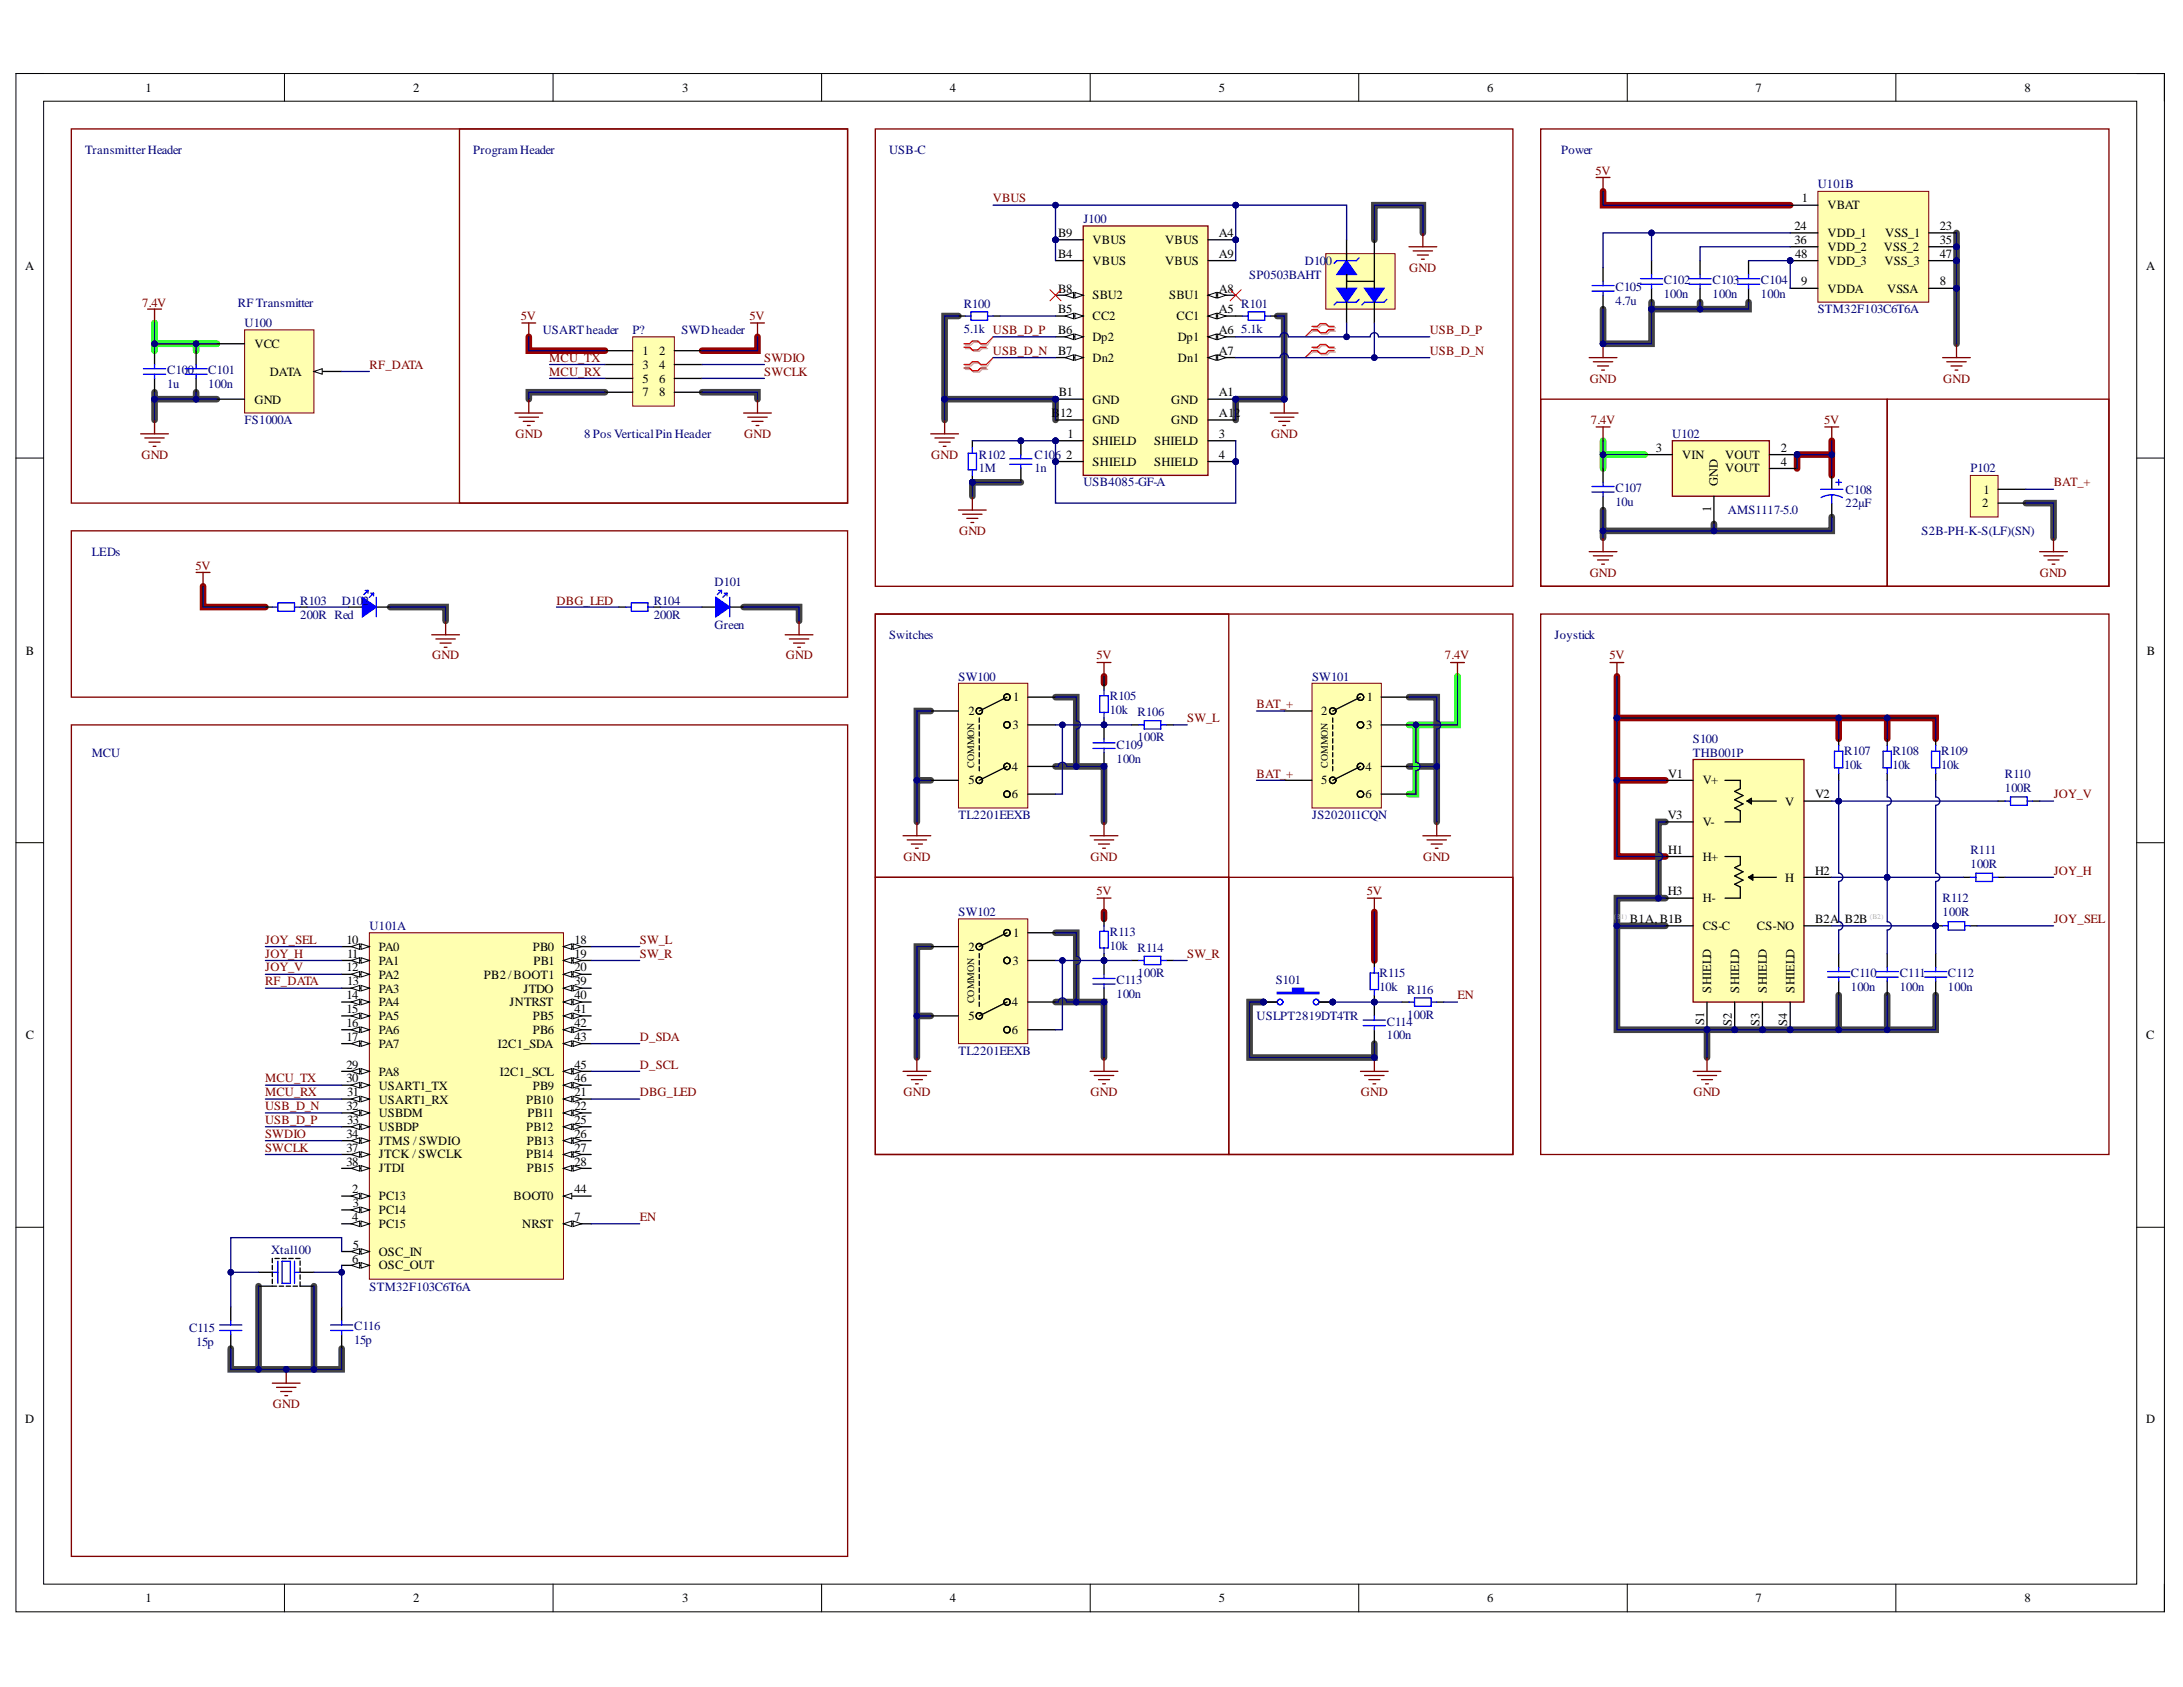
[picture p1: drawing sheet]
<svg xmlns="http://www.w3.org/2000/svg" width="279mm" height="216mm" viewBox="0 0 279 216" stroke-linecap="round" stroke-linejoin="round" font-family="sans-serif">
<defs><g id="words">
<g font-size="1.6">
<text x="18.6" y="11.7">1</text>
<text x="52.9" y="11.7">2</text>
<text x="87.3" y="11.7">3</text>
<text x="121.6" y="11.7">4</text>
<text x="156" y="11.7">5</text>
<text x="190.3" y="11.7">6</text>
<text x="224.7" y="11.7">7</text>
<text x="259.1" y="11.7">8</text>
<text x="229.7" y="29.4">24</text>
<text x="230.6" y="25.9">1</text>
<text x="233.9" y="26.8">VBAT</text>
<text x="248.3" y="29.4">23</text>
<text x="3.2" y="34.6">A</text>
<text x="135.4" y="33">B4</text>
<text x="135.4" y="30.4">B9</text>
<text x="139.8" y="33.9">VBUS</text>
<text x="139.8" y="31.2">VBUS</text>
<text x="149.1" y="31.2">VBUS</text>
<text x="149.1" y="33.9">VBUS</text>
<text x="156" y="30.4">A4</text>
<text x="156" y="33">A9</text>
<text x="229.7" y="31.2">36</text>
<text x="229.8" y="33">48</text>
<text x="233.9" y="30.4">VDD_1</text>
<text x="233.9" y="32.1">VDD_2</text>
<text x="233.9" y="33.9">VDD_3</text>
<text x="241.1" y="32.1">VSS_2</text>
<text x="241.2" y="33.9">VSS_3</text>
<text x="241.3" y="30.4">VSS_1</text>
<text x="248.3" y="31.2">35</text>
<text x="248.3" y="33">47</text>
<text x="274.7" y="34.6">A</text>
<text x="135.4" y="40.1">B5</text>
<text x="135.4" y="37.5">B8</text>
<text x="139.8" y="41">CC2</text>
<text x="139.8" y="38.3">SBU2</text>
<text x="149.7" y="38.3">SBU1</text>
<text x="150.6" y="41">CC1</text>
<text x="156" y="40.1">A5</text>
<text x="156" y="37.5">A8</text>
<text x="230.5" y="36.5">9</text>
<text x="233.9" y="37.5">VDDA</text>
<text x="241.5" y="37.5">VSSA</text>
<text x="248.3" y="36.5">8</text>
<text x="32.6" y="44.6">VCC</text>
<text x="82.2" y="45.4">1</text>
<text x="82.2" y="47.2">3</text>
<text x="84.3" y="45.4">2</text>
<text x="84.3" y="47.2">4</text>
<text x="135.4" y="42.8">B6</text>
<text x="135.4" y="45.4">B7</text>
<text x="139.8" y="43.6">Dp2</text>
<text x="139.8" y="46.3">Dn2</text>
<text x="150.8" y="43.6">Dp1</text>
<text x="150.8" y="46.3">Dn1</text>
<text x="156" y="42.8">A6</text>
<text x="156" y="45.4">A7</text>
<text x="32.6" y="51.7">GND</text>
<text x="34.5" y="48.1">DATA</text>
<text x="82.2" y="49">5</text>
<text x="82.2" y="50.7">7</text>
<text x="84.3" y="49">6</text>
<text x="84.3" y="50.7">8</text>
<text x="134.6" y="53.4">B12</text>
<text x="135.5" y="50.7">B1</text>
<text x="139.8" y="51.7">GND</text>
<text x="149.9" y="51.7">GND</text>
<text x="156" y="50.7">A1</text>
<text x="156" y="53.4">A12</text>
<text x="136.5" y="58.7">2</text>
<text x="136.6" y="56.1">1</text>
<text x="139.8" y="56.9">SHIELD</text>
<text x="139.8" y="59.6">SHIELD</text>
<text x="139.8" y="54.3">GND</text>
<text x="147.7" y="56.9">SHIELD</text>
<text x="147.7" y="59.6">SHIELD</text>
<text x="149.9" y="54.3">GND</text>
<text x="156" y="56.1">3</text>
<text x="156" y="58.7">4</text>
<text x="211.9" y="57.8">3</text>
<text x="215.3" y="58.7">VIN</text>
<text x="220.8" y="58.7">VOUT</text>
<text x="227.9" y="57.8">2</text>
<text x="227.9" y="59.6">4</text>
<text x="219" y="65.5" transform="rotate(-90 219 65.5)">1</text>
<text x="219.9" y="62.2" transform="rotate(-90 219.9 62.2)">GND</text>
<text x="220.8" y="60.5">VOUT</text>
<text x="253.7" y="64.9">2</text>
<text x="253.9" y="63.2">1</text>
<text x="3.3" y="83.8">B</text>
<text x="274.8" y="83.8">B</text>
<text x="129.7" y="89.7">1</text>
<text x="175" y="89.7">1</text>
<text x="123.9" y="91.5">2</text>
<text x="129.6" y="93.3">3</text>
<text x="169.1" y="91.5">2</text>
<text x="174.9" y="93.3">3</text>
<text x="123.9" y="100.4">5</text>
<text x="129.5" y="98.6">4</text>
<text x="169.1" y="100.4">5</text>
<text x="174.8" y="98.6">4</text>
<text x="213.5" y="99.5">V1</text>
<text x="217.9" y="100.4">V+</text>
<text x="129.5" y="102.2">6</text>
<text x="174.8" y="102.2">6</text>
<text x="213.4" y="104.9">V3</text>
<text x="217.9" y="105.7">V-</text>
<text x="228.5" y="103.1">V</text>
<text x="232.3" y="102.2">V2</text>
<text x="213.5" y="109.3">H1</text>
<text x="217.9" y="110.2">H+</text>
<text x="228.5" y="112.8">H</text>
<text x="232.3" y="112">H2</text>
<text x="129.7" y="119.9">1</text>
<text x="208.6" y="118.1">B1A, B1B</text>
<text x="213.4" y="114.6">H3</text>
<text x="217.9" y="115.4">H-</text>
<text x="217.9" y="119">CS-C</text>
<text x="224.9" y="119">CS-NO</text>
<text x="232.3" y="118.1">B2A, B2B</text>
<text x="44.3" y="120.8">10</text>
<text x="44.3" y="124.3">12</text>
<text x="44.4" y="122.5">11</text>
<text x="48.5" y="121.7">PA0</text>
<text x="48.5" y="123.5">PA1</text>
<text x="48.5" y="125.3">PA2</text>
<text x="61.9" y="125.3">PB2 /BOOT1</text>
<text x="68.2" y="121.7">PB0</text>
<text x="68.3" y="123.5">PB1</text>
<text x="73.5" y="120.8">18</text>
<text x="73.5" y="122.5">19</text>
<text x="73.5" y="124.3">20</text>
<text x="123.9" y="121.7">2</text>
<text x="129.6" y="123.5">3</text>
<text x="44.3" y="127.9">14</text>
<text x="44.3" y="129.7">15</text>
<text x="44.3" y="131.4">16</text>
<text x="44.4" y="126.1">13</text>
<text x="48.5" y="127">PA3</text>
<text x="48.5" y="128.8">PA4</text>
<text x="48.5" y="130.6">PA5</text>
<text x="65.2" y="128.8">JNTRST</text>
<text x="67" y="127">JTDO</text>
<text x="68.2" y="130.6">PB5</text>
<text x="73.5" y="126.1">39</text>
<text x="73.5" y="127.9">40</text>
<text x="73.5" y="129.7">41</text>
<text x="73.5" y="131.4">42</text>
<text x="123.9" y="130.6">5</text>
<text x="129.5" y="128.8">4</text>
<text x="218.1" y="131.2" transform="rotate(-90 218.1 131.2)">S1</text>
<text x="219" y="127" transform="rotate(-90 219 127)">SHIELD</text>
<text x="221.6" y="131.3" transform="rotate(-90 221.6 131.3)">S2</text>
<text x="222.6" y="127" transform="rotate(-90 222.6 127)">SHIELD</text>
<text x="225.2" y="131.3" transform="rotate(-90 225.2 131.3)">S3</text>
<text x="226.1" y="127" transform="rotate(-90 226.1 127)">SHIELD</text>
<text x="228.8" y="131.3" transform="rotate(-90 228.8 131.3)">S4</text>
<text x="229.7" y="127" transform="rotate(-90 229.7 127)">SHIELD</text>
<text x="3.3" y="133">C</text>
<text x="44.3" y="133.2">17</text>
<text x="44.3" y="136.8">29</text>
<text x="48.5" y="132.4">PA6</text>
<text x="48.5" y="134.1">PA7</text>
<text x="48.5" y="137.7">PA8</text>
<text x="63.7" y="134.1">I2C1_SDA</text>
<text x="64" y="137.7">I2C1_SCL</text>
<text x="68.2" y="132.4">PB6</text>
<text x="73.5" y="133.2">43</text>
<text x="73.5" y="136.8">45</text>
<text x="129.5" y="132.4">6</text>
<text x="274.7" y="133">C</text>
<text x="44.3" y="138.5">30</text>
<text x="44.3" y="142.1">32</text>
<text x="44.4" y="140.3">31</text>
<text x="44.4" y="143.9">33</text>
<text x="48.5" y="139.5">USART1_TX</text>
<text x="48.5" y="141.2">USART1_RX</text>
<text x="48.5" y="142.9">USBDM</text>
<text x="67.3" y="141.2">PB10</text>
<text x="67.5" y="142.9">PB11</text>
<text x="68.2" y="139.5">PB9</text>
<text x="73.5" y="140.3">21</text>
<text x="73.5" y="142.1">22</text>
<text x="73.5" y="143.9">25</text>
<text x="73.5" y="138.5">46</text>
<text x="44.3" y="145.6">34</text>
<text x="44.3" y="147.4">37</text>
<text x="44.3" y="149.2">38</text>
<text x="48.5" y="144.7">USBDP</text>
<text x="48.5" y="146.5">JTMS / SWDIO</text>
<text x="48.5" y="148.3">JTCK / SWCLK</text>
<text x="67.3" y="144.7">PB12</text>
<text x="67.3" y="148.3">PB14</text>
<text x="67.4" y="146.5">PB13</text>
<text x="73.5" y="145.6">26</text>
<text x="73.5" y="147.4">27</text>
<text x="73.5" y="149.2">28</text>
<text x="45.1" y="152.7">2</text>
<text x="45.2" y="154.5">3</text>
<text x="48.5" y="153.6">PC13</text>
<text x="48.5" y="155.4">PC14</text>
<text x="48.5" y="150">JTDI</text>
<text x="65.7" y="153.6">BOOT0</text>
<text x="67.4" y="150">PB15</text>
<text x="73.5" y="152.7">44</text>
<text x="45.1" y="156.3">4</text>
<text x="45.1" y="161.6">6</text>
<text x="45.2" y="159.8">5</text>
<text x="48.5" y="157.1">PC15</text>
<text x="48.5" y="160.7">OSC_IN</text>
<text x="66.8" y="157.1">NRST</text>
<text x="73.5" y="156.3">7</text>
<text x="48.5" y="162.5">OSC_OUT</text>
<text x="3.2" y="182.2">D</text>
<text x="274.7" y="182.2">D</text>
<text x="18.6" y="205">1</text>
<text x="52.9" y="205">2</text>
<text x="87.3" y="205">3</text>
<text x="121.6" y="205">4</text>
<text x="156" y="205">5</text>
<text x="190.3" y="205">6</text>
<text x="224.7" y="205">7</text>
<text x="259.1" y="205">8</text>
</g>
<g font-size="1.6" fill="#000080">
<text x="10.9" y="19.7">Transmitter Header</text>
<text x="60.6" y="19.7">ProgramHeader</text>
<text x="113.8" y="19.7">USB-C</text>
<text x="199.8" y="19.7">Power</text>
<text x="138.7" y="28.6">J100</text>
<text x="232.6" y="24.1">U101B</text>
<text x="159.9" y="35.7">SP0503BAHT</text>
<text x="167" y="33.9">D10</text>
<text x="169.7" y="33.9">0</text>
<text x="30.5" y="39.2">RF Transmitter</text>
<text x="31.3" y="41.9">U100</text>
<text x="123.3" y="39.4">R100</text>
<text x="158.9" y="39.4">R101</text>
<text x="206.8" y="37.3">C105</text>
<text x="206.8" y="39.1">4.7u</text>
<text x="212.9" y="36.4">C102</text>
<text x="212.9" y="38.1">100n</text>
<text x="219.2" y="36.4">C103</text>
<text x="219.2" y="38.1">100n</text>
<text x="225.4" y="36.4">C104</text>
<text x="225.4" y="38.1">100n</text>
<text x="232.6" y="40.1">STM32F103C6T6A</text>
<text x="21.4" y="47.9">C100</text>
<text x="26.6" y="47.9">C101</text>
<text x="69.5" y="42.8">USART header</text>
<text x="81" y="42.8">P?</text>
<text x="87.2" y="42.8">SWDheader</text>
<text x="123.3" y="42.6">5.1k USB_D_P</text>
<text x="158.9" y="42.6">5.1k</text>
<text x="21.4" y="49.6">1u</text>
<text x="26.6" y="49.6">100n</text>
<text x="31.3" y="54.3">FS1000A</text>
<text x="74.8" y="56.1">8 Pos VerticalPin Header</text>
<text x="125.3" y="58.7">R102</text>
<text x="132.4" y="58.7">C106</text>
<text x="214" y="56.1">U102</text>
<text x="125.3" y="60.5">1M</text>
<text x="132.4" y="60.5">1n</text>
<text x="138.7" y="62.2">USB4085-GF-A</text>
<text x="206.8" y="63">C107</text>
<text x="206.8" y="64.8">10u</text>
<text x="221.1" y="65.8">AMS1117-5.0</text>
<text x="236.2" y="64.9">22µF</text>
<text x="236.2" y="63.2">C108</text>
<text x="252.2" y="60.5">P102</text>
<text x="11.8" y="71.1">LEDs</text>
<text x="245.9" y="68.5">S2B-PH-K-S(LF)(SN)</text>
<text x="38.4" y="77.4">R103</text>
<text x="43.7" y="77.4">D10</text>
<text x="46.4" y="77.4">2</text>
<text x="83.7" y="77.4">R104</text>
<text x="91.5" y="75">D101</text>
<text x="38.4" y="79.2">200R Red</text>
<text x="83.7" y="79.2">200R</text>
<text x="91.5" y="80.5">Green</text>
<text x="113.8" y="81.8">Switches</text>
<text x="199" y="81.8">Joystick</text>
<text x="122.7" y="87.1">SW100</text>
<text x="142" y="89.6">R105</text>
<text x="167.9" y="87.1">SW101</text>
<text x="142" y="91.3">10k</text>
<text x="142.9" y="95.8">C109</text>
<text x="145.6" y="91.7">R106</text>
<text x="145.6" y="94.9">100R</text>
<text x="216.7" y="95.1">S100</text>
<text x="11.8" y="96.8">MCU</text>
<text x="142.9" y="97.6">100n</text>
<text x="216.7" y="96.8">THB001P</text>
<text x="236" y="96.7">R107</text>
<text x="236" y="98.4">10k</text>
<text x="242.2" y="96.7">R108</text>
<text x="242.2" y="98.4">10k</text>
<text x="248.5" y="96.7">R109</text>
<text x="248.5" y="98.4">10k</text>
<text x="256.6" y="99.5">R110</text>
<text x="256.6" y="101.3">100R</text>
<text x="122.7" y="104.9">TL2201EEXB</text>
<text x="167.9" y="104.9">JS202011CQN</text>
<text x="252.2" y="109.3">R111</text>
<text x="252.2" y="111">100R</text>
<text x="47.3" y="119">U101A</text>
<text x="122.7" y="117.2">SW102</text>
<text x="142" y="119.8">R113</text>
<text x="248.6" y="115.4">R112</text>
<text x="248.6" y="117.2">100R</text>
<text x="142" y="121.5">10k</text>
<text x="142.9" y="125.9">C113</text>
<text x="145.6" y="121.9">R114</text>
<text x="145.6" y="125.1">100R</text>
<text x="163.3" y="125.9">S101</text>
<text x="176.6" y="125.1">R115</text>
<text x="236.9" y="125.1">C110</text>
<text x="243.1" y="125.1">C111</text>
<text x="249.3" y="125.1">C112</text>
<text x="142.9" y="127.7">100n</text>
<text x="160.8" y="130.6">USLPT2819DT4TR</text>
<text x="176.6" y="126.9">10k</text>
<text x="177.5" y="131.3">C114</text>
<text x="180.1" y="127.2">R116</text>
<text x="180.1" y="130.4">100R</text>
<text x="236.9" y="126.9">100n</text>
<text x="243.1" y="126.9">100n</text>
<text x="249.3" y="126.9">100n</text>
<text x="122.7" y="135">TL2201EEXB</text>
<text x="177.5" y="133">100n</text>
<text x="34.7" y="160.5">Xtal100</text>
<text x="47.3" y="165.2">STM32F103C6T6A</text>
<text x="24.2" y="170.5">C115</text>
<text x="25.1" y="172.3">15p</text>
<text x="45.3" y="170.2">C116</text>
<text x="45.3" y="172">15p</text>
</g>
<g font-size="1.6" fill="#800000">
<text x="204.2" y="22.4">5V</text>
<text x="127.1" y="25.9">VBUS</text>
<text x="180.4" y="34.8">GND</text>
<text x="18.2" y="39.2">7.4V</text>
<text x="66.7" y="41">5V</text>
<text x="95.9" y="41">5V</text>
<text x="47.3" y="47.2">RF_DATA</text>
<text x="70.3" y="46.3">MCU_TX</text>
<text x="97.8" y="46.3">SWDIO</text>
<text x="127.1" y="45.4">USB_D_N</text>
<text x="183" y="42.8">USB_D_P</text>
<text x="183" y="45.4">USB_D_N</text>
<text x="70.3" y="48.1">MCU_RX</text>
<text x="97.8" y="48.1">SWCLK</text>
<text x="203.5" y="49">GND</text>
<text x="248.7" y="49">GND</text>
<text x="18.1" y="58.7">GND</text>
<text x="66" y="56.1">GND</text>
<text x="95.3" y="56.1">GND</text>
<text x="119.2" y="58.7">GND</text>
<text x="162.7" y="56.1">GND</text>
<text x="203.6" y="54.3">7.4V</text>
<text x="233.5" y="54.3">5V</text>
<text x="262.8" y="62.2">BAT_+</text>
<text x="122.8" y="68.5">GND</text>
<text x="25" y="72.9">5V</text>
<text x="71.2" y="77.4">DBG_LED</text>
<text x="203.5" y="73.8">GND</text>
<text x="261.1" y="73.8">GND</text>
<text x="55.3" y="84.4">GND</text>
<text x="100.6" y="84.4">GND</text>
<text x="140.3" y="84.4">5V</text>
<text x="184.9" y="84.4">7.4V</text>
<text x="206" y="84.4">5V</text>
<text x="151.9" y="92.4">SW_L</text>
<text x="160.8" y="90.7">BAT_+</text>
<text x="160.8" y="99.5">BAT_+</text>
<text x="262.8" y="102.2">JOY_V</text>
<text x="115.6" y="110.2">GND</text>
<text x="139.6" y="110.2">GND</text>
<text x="182.1" y="110.2">GND</text>
<text x="262.8" y="112">JOY_H</text>
<text x="140.3" y="114.6">5V</text>
<text x="175" y="114.6">5V</text>
<text x="262.8" y="118.1">JOY_SEL</text>
<text x="33.9" y="124.3">JOY_V</text>
<text x="33.9" y="122.5">JOY_H</text>
<text x="33.9" y="120.8">JOY_SEL</text>
<text x="81.9" y="120.8">SW_L</text>
<text x="81.9" y="122.5">SW_R</text>
<text x="151.9" y="122.5">SW_R</text>
<text x="33.9" y="126.1">RF_DATA</text>
<text x="186.5" y="127.9">EN</text>
<text x="81.9" y="136.8">D_SCL</text>
<text x="81.9" y="133.2">D_SDA</text>
<text x="33.9" y="142.1">USB_D_N</text>
<text x="33.9" y="143.9">USB_D_P</text>
<text x="33.9" y="138.5">MCU_TX</text>
<text x="33.9" y="140.3">MCU_RX</text>
<text x="81.9" y="140.3">DBG_LED</text>
<text x="115.6" y="140.3">GND</text>
<text x="139.6" y="140.3">GND</text>
<text x="174.2" y="140.3">GND</text>
<text x="216.7" y="140.3">GND</text>
<text x="33.9" y="145.6">SWDIO</text>
<text x="33.9" y="147.4">SWCLK</text>
<text x="81.9" y="156.3">EN</text>
<text x="34.9" y="180.2">GND</text>
</g>
<g font-size="1.3">
<text x="124.7" y="98.3" transform="rotate(-90 124.7 98.3)">COMMON</text>
<text x="170" y="98.3" transform="rotate(-90 170 98.3)">COMMON</text>
<text x="124.7" y="128.4" transform="rotate(-90 124.7 128.4)">COMMON</text>
</g>
<g font-size=".9" fill="#b2b2b2">
<text x="206.5" y="117.6">(B1)</text>
<text x="239.3" y="117.6">(B2)</text>
</g>
</g></defs>
<path d="M2 9.4h275v196.9h-275z" fill="none" stroke="#000" stroke-width=".13"/>
<path d="M5.6 13h267.9v189.7h-267.9z" fill-rule="evenodd" fill="#fff"/>
<g fill="none" stroke="#000" stroke-width=".13">
<path d="M2 9.4h3.6M5.6 13h267.9v189.7h-267.9zM36.4 9.4v3.6M70.8 9.4v3.6M105.2 9.4v3.6M139.5 9.4v3.6M173.9 9.4v3.6M208.3 9.4v3.6M242.7 9.4v3.6M273.5 9.4h3.5v3.6M2 58.6h3.6M273.5 58.6h3.5"/>
<path d="M2 107.8h3.6M273.5 107.9h3.5M2 157.1h3.6M273.5 157.1h3.5M36.4 202.7v3.6M70.8 202.7v3.6M105.2 202.7v3.6M139.5 202.7v3.6M173.9 202.7v3.6M208.3 202.7v3.6M242.7 202.7v3.6M277 202.7v3.6"/>
</g>
<g fill="none" stroke="#980000" stroke-width=".85">
<path d="M205.2 24.5v1.8h23.9M67.7 43.1v1.8h9.7M97 43.1v1.8h-7.1M230 60v-1.8h4.4v2.6M234.4 56.4v1.8M26 75v2.7h8M141.3 86.6v.8M207 91.9v17.7h6.2M207 91.9h40.7v2.6M207 99.9h6.2M207 86.6v5.3M235.3 91.9v2.6"/>
<path d="M241.5 91.9v2.6M141.3 116.7v.9M175.9 116.7v6.2"/>
</g>
<g fill="none" stroke="#434343" stroke-width=".85">
<path d="M182.1 29.8v-3.5h-6.2v4.4M205.2 39.6v4.4h6.2v-4.4M211.4 38.7v.9M217.6 38.7v.9M223.8 38.7v.9h-12.4M250.4 29.8v14.2M19.8 50.2v.9h8M19.8 51.1v2.6M25.1 50.2v.9M77.4 50.2h-9.7v.9M89.9 50.2h7.1v.9M120.9 51.1h14.2v2.6"/>
<path d="M120.9 51.1v2.6M122.7 40.4h-1.8v10.7M163.5 40.4h.9v10.7h-6.2v2.6M49.9 77.7h7.1v1.8M95.2 77.7h7.1v1.8M130.7 61.7h-6.2v1.8M205.2 65.3v2.6h14.2M205.2 67.9v.9M219.4 67.1v.8M234.4 66.2v1.7h-15M259.3 64.4h3.5v4.4M117.3 99.9h1.8"/>
<path d="M119.1 91h-1.8v14.2M135.1 89.2h2.7v8.9M135.1 98.1h6.2v7.1M180.3 89.2h3.6v8.9M180.3 98.1h3.6v7.1M135.1 119.4h2.7v8.8M212.3 114.9h-5.3v3.6M213.2 105.2h-.9v9.7h.9M213.2 118.5h-6.2v13.3h11.5M117.3 130h1.8M119.1 121.1h-1.8v14.2M135.1 128.2h6.2v7.1"/>
<path d="M161.7 128.2h-1.8v7.1h16v-1.7M218.5 131.8v3.5M235.3 127.4v4.4M241.5 127.4v4.4M247.7 127.4v4.4h-29.2M29.5 172.6v2.6h14.2v-2.6M33.1 164.6v10.6M40.2 164.6v10.6"/>
</g>
<path d="M19.8 41.3v2.7M25.1 44h-5.3v.9M27.8 44h-2.7v.9M205.2 56.4v1.8M210.5 58.2h-5.3v1.8M181.2 92.8v8.8h-.9M186.5 86.6v6.2h-6.2" fill="none" stroke="#0f0" stroke-width=".85"/>
<circle cx="135.1" cy="56.4" r=".36" fill="#000080"/>
<circle cx="135.1" cy="56.4" r=".36" fill="none" stroke="#000080" stroke-width=".13"/>
<circle cx="135.1" cy="59.1" r=".35" fill="#000080"/>
<circle cx="135.1" cy="59.1" r=".35" fill="none" stroke="#000080" stroke-width=".13"/>
<circle cx="158.2" cy="59.1" r=".36" fill="#000080"/>
<circle cx="158.2" cy="59.1" r=".36" fill="none" stroke="#000080" stroke-width=".13"/>
<circle cx="158.2" cy="51.1" r=".36" fill="#000080"/>
<circle cx="158.2" cy="51.1" r=".36" fill="none" stroke="#000080" stroke-width=".13"/>
<circle cx="158.2" cy="30.7" r=".36" fill="#000080"/>
<circle cx="158.2" cy="30.7" r=".36" fill="none" stroke="#000080" stroke-width=".13"/>
<circle cx="135.1" cy="51.1" r=".35" fill="#000080"/>
<circle cx="135.1" cy="51.1" r=".35" fill="none" stroke="#000080" stroke-width=".13"/>
<circle cx="135.1" cy="30.7" r=".35" fill="#000080"/>
<circle cx="135.1" cy="30.7" r=".35" fill="none" stroke="#000080" stroke-width=".13"/>
<path d="M138.6 28.9h16v31.9h-16z" fill-rule="evenodd" fill="#ffffb0"/>
<path d="M138.6 28.9h16v31.9h-16z" fill="none" stroke="#800000" stroke-width=".17"/>
<path d="M135.1 56.4h3.5" fill="none" stroke="#000" stroke-width=".17"/>
<circle cx="135.1" cy="56.4" r=".36" fill="#000080"/>
<circle cx="135.1" cy="56.4" r=".36" fill="none" stroke="#000080" stroke-width=".13"/>
<path d="M135.1 59.1h3.5" fill="none" stroke="#000" stroke-width=".17"/>
<circle cx="135.1" cy="59.1" r=".35" fill="#000080"/>
<circle cx="135.1" cy="59.1" r=".35" fill="none" stroke="#000080" stroke-width=".13"/>
<path d="M154.6 56.4h3.6M154.6 59.1h3.6" fill="none" stroke="#000" stroke-width=".17"/>
<circle cx="158.2" cy="59.1" r=".36" fill="#000080"/>
<circle cx="158.2" cy="59.1" r=".36" fill="none" stroke="#000080" stroke-width=".13"/>
<path d="M154.6 51.1h3.6" fill="none" stroke="#000" stroke-width=".17"/>
<circle cx="158.2" cy="51.1" r=".36" fill="#000080"/>
<circle cx="158.2" cy="51.1" r=".36" fill="none" stroke="#000080" stroke-width=".13"/>
<path d="M154.6 30.7h3.6" fill="none" stroke="#000" stroke-width=".17"/>
<circle cx="158.2" cy="30.7" r=".36" fill="#000080"/>
<circle cx="158.2" cy="30.7" r=".36" fill="none" stroke="#000080" stroke-width=".13"/>
<path d="M154.6 40.4h3.6" fill="none" stroke="#000" stroke-width=".17"/>
<path d="M154.6 40.4l1.1-.3v.7z" fill="#f8fcff"/>
<path d="M154.6 40.4l1.1-.3v.7z" fill="none" stroke="#000" stroke-width=".13"/>
<path d="M155.8 40.1l1.1 .3-1.1 .4z" fill="#f8fcff"/>
<path d="M155.8 40.1l1.1 .3-1.1 .4z" fill="none" stroke="#000" stroke-width=".13"/>
<path d="M154.6 43.1h3.6" fill="none" stroke="#000" stroke-width=".17"/>
<path d="M154.6 43.1l1.1-.3v.7z" fill="#f8fcff"/>
<path d="M154.6 43.1l1.1-.3v.7z" fill="none" stroke="#000" stroke-width=".13"/>
<path d="M155.8 42.8l1.1 .3-1.1 .4z" fill="#f8fcff"/>
<path d="M155.8 42.8l1.1 .3-1.1 .4z" fill="none" stroke="#000" stroke-width=".13"/>
<path d="M154.6 45.8h3.6" fill="none" stroke="#000" stroke-width=".17"/>
<path d="M154.6 45.8l1.1-.4v.7z" fill="#f8fcff"/>
<path d="M154.6 45.8l1.1-.4v.7z" fill="none" stroke="#000" stroke-width=".13"/>
<path d="M155.8 45.4l1.1 .4-1.1 .3z" fill="#f8fcff"/>
<path d="M155.8 45.4l1.1 .4-1.1 .3z" fill="none" stroke="#000" stroke-width=".13"/>
<path d="M154.6 37.8h3.6" fill="none" stroke="#000" stroke-width=".17"/>
<path d="M154.6 37.8l1.1-.4v.7z" fill="#f8fcff"/>
<path d="M154.6 37.8l1.1-.4v.7z" fill="none" stroke="#000" stroke-width=".13"/>
<path d="M155.8 37.4l1.1 .4-1.1 .3z" fill="#f8fcff"/>
<path d="M155.8 37.4l1.1 .4-1.1 .3z" fill="none" stroke="#000" stroke-width=".13"/>
<path d="M154.6 33.4h3.6M135.1 51.1h3.5M154.6 53.7h3.6" fill="none" stroke="#000" stroke-width=".17"/>
<circle cx="135.1" cy="51.1" r=".35" fill="#000080"/>
<circle cx="135.1" cy="51.1" r=".35" fill="none" stroke="#000080" stroke-width=".13"/>
<path d="M135.1 33.4h3.5M135.1 40.4h3.5" fill="none" stroke="#000" stroke-width=".17"/>
<path d="M137.6 40.1l1 .3-1 .4z" fill="#f8fcff"/>
<path d="M137.6 40.1l1 .3-1 .4z" fill="none" stroke="#000" stroke-width=".13"/>
<path d="M136.3 40.4l1.1-.3v.7z" fill="#f8fcff"/>
<path d="M136.3 40.4l1.1-.3v.7z" fill="none" stroke="#000" stroke-width=".13"/>
<path d="M135.1 43.1h3.5" fill="none" stroke="#000" stroke-width=".17"/>
<path d="M137.6 42.8l1 .3-1 .4z" fill="#f8fcff"/>
<path d="M137.6 42.8l1 .3-1 .4z" fill="none" stroke="#000" stroke-width=".13"/>
<path d="M136.3 43.1l1.1-.3v.7z" fill="#f8fcff"/>
<path d="M136.3 43.1l1.1-.3v.7z" fill="none" stroke="#000" stroke-width=".13"/>
<path d="M135.1 45.8h3.5" fill="none" stroke="#000" stroke-width=".17"/>
<path d="M137.6 45.4l1 .4-1 .3z" fill="#f8fcff"/>
<path d="M137.6 45.4l1 .4-1 .3z" fill="none" stroke="#000" stroke-width=".13"/>
<path d="M136.3 45.8l1.1-.4v.7z" fill="#f8fcff"/>
<path d="M136.3 45.8l1.1-.4v.7z" fill="none" stroke="#000" stroke-width=".13"/>
<path d="M135.1 37.8h3.5" fill="none" stroke="#000" stroke-width=".17"/>
<path d="M137.6 37.4l1 .4-1 .3z" fill="#f8fcff"/>
<path d="M137.6 37.4l1 .4-1 .3z" fill="none" stroke="#000" stroke-width=".13"/>
<path d="M136.3 37.8l1.1-.4v.7z" fill="#f8fcff"/>
<path d="M136.3 37.8l1.1-.4v.7z" fill="none" stroke="#000" stroke-width=".13"/>
<path d="M135.1 30.7h3.5" fill="none" stroke="#000" stroke-width=".17"/>
<circle cx="135.1" cy="30.7" r=".35" fill="#000080"/>
<circle cx="135.1" cy="30.7" r=".35" fill="none" stroke="#000080" stroke-width=".13"/>
<path d="M135.1 53.7h3.5" fill="none" stroke="#000" stroke-width=".17"/>
<path d="M169.7 32.5h8.9v7.1h-8.9z" fill-rule="evenodd" fill="#ffffb0"/>
<path d="M169.7 32.5h8.9v7.1h-8.9z" fill="none" stroke="#800000" stroke-width=".13"/>
<path d="M172.3 30.7v1.8M172.3 39.6v1.7M175.9 30.7v1.8M175.9 39.6v1.7" fill="none" stroke="#000" stroke-width=".17"/>
<path d="M171.1 38.7l-.3 .3M173.9 33l-.3 .4M174.7 38.7l-.4 .3" fill="none" stroke="#00f" stroke-width=".17"/>
<path d="M172.3 33.4l1.3 1.7h-2.5z" fill="#00f"/>
<path d="M171.1 33.4l-.3 .3M171.1 33.4h2.5M172.3 33.4l1.3 1.7h-2.5z" fill="none" stroke="#00f" stroke-width=".17"/>
<path d="M174.7 36.9h2.4l-1.2 1.8z" fill="#00f"/>
<path d="M174.7 36.9h2.4l-1.2 1.8zM177.5 38.3l-.4 .4h-2.4" fill="none" stroke="#00f" stroke-width=".17"/>
<path d="M171.1 36.9h2.5l-1.3 1.8z" fill="#00f"/>
<path d="M171.1 36.9h2.5l-1.3 1.8zM173.9 38.3l-.3 .4h-2.5" fill="none" stroke="#00f" stroke-width=".17"/>
<path d="M172.3 36h3.6M172.3 32.5v.9M172.3 35.1v1.8M172.3 38.7v.9M175.9 32.5v4.4M175.9 38.7v.9" fill="none" stroke="#000" stroke-width=".17"/>
<path d="M122.7 87.4h8.8v16h-8.8z" fill-rule="evenodd" fill="#ffffb0"/>
<path d="M122.7 87.4h8.8v16h-8.8z" fill="none" stroke="#800000" stroke-width=".13"/>
<g fill="none" stroke="#000" stroke-width=".17">
<path d="M119.1 91h3.6M119.1 99.9h3.6M125.3 91.9v.5M125.3 92.8v.5M125.3 93.7v.5M125.3 94.5v.6M125.3 95.4v.6M125.3 96.3v.6M125.3 97.2v.6M125.3 98.1v.5M128.9 89.2l-3.6 1.8M128.9 98.1l-3.6 1.8"/>
<path d="M131.5 89.2h3.6M131.5 92.8h3.6M131.5 98.1h3.6M131.5 101.6h3.6"/>
<circle cx="125.3" cy="99.9" r=".41"/>
<circle cx="125.3" cy="91" r=".41"/>
<circle cx="128.9" cy="98.1" r=".41"/>
<circle cx="128.9" cy="92.8" r=".41"/>
<circle cx="128.9" cy="89.2" r=".41"/>
<circle cx="128.9" cy="101.6" r=".41"/>
</g>
<circle cx="218.5" cy="131.8" r=".36" fill="#000080"/>
<circle cx="218.5" cy="131.8" r=".36" fill="none" stroke="#000080" stroke-width=".13"/>
<circle cx="222" cy="131.8" r=".35" fill="#000080"/>
<circle cx="222" cy="131.8" r=".35" fill="none" stroke="#000080" stroke-width=".13"/>
<circle cx="225.6" cy="131.8" r=".36" fill="#000080"/>
<circle cx="225.6" cy="131.8" r=".36" fill="none" stroke="#000080" stroke-width=".13"/>
<circle cx="229.1" cy="131.8" r=".35" fill="#000080"/>
<circle cx="229.1" cy="131.8" r=".35" fill="none" stroke="#000080" stroke-width=".13"/>
<path d="M216.7 97.2h14.2v31h-14.2z" fill-rule="evenodd" fill="#ffffb0"/>
<path d="M216.7 97.2h14.2v31h-14.2z" fill="none" stroke="#800000" stroke-width=".17"/>
<path d="M213.2 99.9h3.5M213.2 105.2h3.5M213.2 109.6h3.5M213.2 114.9h3.5M213.2 118.5h3.5M230.9 102.5h3.5M230.9 112.3h3.5M230.9 118.5h3.5M218.5 128.2v3.6" fill="none" stroke="#000" stroke-width=".17"/>
<circle cx="218.5" cy="131.8" r=".36" fill="#000080"/>
<circle cx="218.5" cy="131.8" r=".36" fill="none" stroke="#000080" stroke-width=".13"/>
<path d="M222 128.2v3.6" fill="none" stroke="#000" stroke-width=".17"/>
<circle cx="222" cy="131.8" r=".35" fill="#000080"/>
<circle cx="222" cy="131.8" r=".35" fill="none" stroke="#000080" stroke-width=".13"/>
<path d="M225.6 128.2v3.6" fill="none" stroke="#000" stroke-width=".17"/>
<circle cx="225.6" cy="131.8" r=".36" fill="#000080"/>
<circle cx="225.6" cy="131.8" r=".36" fill="none" stroke="#000080" stroke-width=".13"/>
<path d="M229.1 128.2v3.6" fill="none" stroke="#000" stroke-width=".17"/>
<circle cx="229.1" cy="131.8" r=".35" fill="#000080"/>
<circle cx="229.1" cy="131.8" r=".35" fill="none" stroke="#000080" stroke-width=".13"/>
<path d="M220.8 99.9h1.9v1l-.7 .4 1.1 .5-1.1 .6 1.1 .5-1.1 .5 .7 .4v1.4h-1.9M220.8 109.6h1.9v1.1l-.7 .3 1.1 .6-1.1 .5 1.1 .5-1.1 .6 .7 .3v1.4h-1.9M223.6 102.5l.6 .2M223.6 102.5l.6-.3v.7zM223.8 112.3h3.5M223.8 102.5h3.5M223.8 112.3l.5 .2M223.8 112.3l.5-.4v.7zM224.2 102.4l-.6 .1M224.3 112.1l-.5 .2" fill="none" stroke="#000" stroke-width=".17"/>
<path d="M167.9 87.4h8.9v16h-8.9z" fill-rule="evenodd" fill="#ffffb0"/>
<path d="M167.9 87.4h8.9v16h-8.9z" fill="none" stroke="#800000" stroke-width=".13"/>
<g fill="none" stroke="#000" stroke-width=".17">
<path d="M164.4 91h3.5M164.4 99.9h3.5M170.6 91.9v.5M170.6 92.8v.5M170.6 93.7v.5M170.6 94.5v.6M170.6 95.4v.6M170.6 96.3v.6M170.6 97.2v.6M170.6 98.1v.5M174.1 89.2l-3.5 1.8M174.1 98.1l-3.5 1.8"/>
<path d="M176.8 89.2h3.5M176.8 92.8h3.5M176.8 98.1h3.5M176.8 101.6h3.5"/>
<circle cx="170.6" cy="99.9" r=".41"/>
<circle cx="170.6" cy="91" r=".41"/>
<circle cx="174.1" cy="92.8" r=".41"/>
<circle cx="174.1" cy="89.2" r=".41"/>
<circle cx="174.1" cy="98.1" r=".41"/>
<circle cx="174.1" cy="101.6" r=".41"/>
</g>
<path d="M31.3 42.2h8.9v10.7h-8.9z" fill-rule="evenodd" fill="#ffffb0"/>
<path d="M31.3 42.2h8.9v10.7h-8.9z" fill="none" stroke="#800000" stroke-width=".13"/>
<path d="M27.8 51.1h3.5M40.2 47.5h3.5" fill="none" stroke="#000" stroke-width=".17"/>
<path d="M40.2 47.5l1-.3v.7z" fill="#f8fcff"/>
<path d="M40.2 47.5l1-.3v.7z" fill="none" stroke="#000" stroke-width=".13"/>
<path d="M27.8 44h3.5" fill="none" stroke="#000" stroke-width=".17"/>
<circle cx="141.3" cy="98.1" r=".35" fill="#000080"/>
<circle cx="141.3" cy="98.1" r=".35" fill="none" stroke="#000080" stroke-width=".13"/>
<circle cx="141.3" cy="92.8" r=".35" fill="#000080"/>
<circle cx="141.3" cy="92.8" r=".35" fill="none" stroke="#000080" stroke-width=".13"/>
<path d="M141.3 96.3v1.8" fill="none" stroke="#000" stroke-width=".17"/>
<circle cx="141.3" cy="98.1" r=".35" fill="#000080"/>
<circle cx="141.3" cy="98.1" r=".35" fill="none" stroke="#000080" stroke-width=".13"/>
<path d="M141.3 92.8v1.7" fill="none" stroke="#000" stroke-width=".17"/>
<circle cx="141.3" cy="92.8" r=".35" fill="#000080"/>
<circle cx="141.3" cy="92.8" r=".35" fill="none" stroke="#000080" stroke-width=".13"/>
<path d="M139.9 95.1h2.8M139.9 95.8h2.8M141.3 94.5v.6M141.3 95.8v.5M145.7 92.8h.7M146.4 92.2h2.2v1.1h-2.2zM148.6 92.8h.7" fill="none" stroke="#00f" stroke-width=".17"/>
<path d="M144.8 92.8h.9M149.3 92.8h.9" fill="none" stroke="#000" stroke-width=".17"/>
<circle cx="141.3" cy="92.8" r=".35" fill="#000080"/>
<circle cx="141.3" cy="92.8" r=".35" fill="none" stroke="#000080" stroke-width=".13"/>
<path d="M141.3 87.4v.9M141.3 91.9v.9" fill="none" stroke="#000" stroke-width=".17"/>
<circle cx="141.3" cy="92.8" r=".35" fill="#000080"/>
<circle cx="141.3" cy="92.8" r=".35" fill="none" stroke="#000080" stroke-width=".13"/>
<path d="M140.8 89h1v2.2h-1zM141.3 88.3v.7M141.3 91.2v.7" fill="none" stroke="#00f" stroke-width=".17"/>
<path d="M115.6 107h3.5M116.1 107.5h2.5M116.6 108h1.5M117.2 108.6h.3M117.3 105.2v1.8M139.5 107h3.6M140.1 107.5h2.4M140.6 108h1.4M141.1 108.6h.4M141.3 105.2v1.8" fill="none" stroke="#800000" stroke-width=".17"/>
<path d="M122.7 117.6h8.8v16h-8.8z" fill-rule="evenodd" fill="#ffffb0"/>
<path d="M122.7 117.6h8.8v16h-8.8z" fill="none" stroke="#800000" stroke-width=".13"/>
<g fill="none" stroke="#000" stroke-width=".17">
<path d="M128.9 119.4l-3.6 1.7M131.5 119.4h3.6M119.1 121.1h3.6M119.1 130h3.6M125.3 122v.6M125.3 122.9v.6M125.3 123.8v.6M125.3 124.7v.5M125.3 125.6v.5M125.3 126.5v.5M125.3 127.4v.5M125.3 128.2v.6"/>
<path d="M128.9 128.2l-3.6 1.8M131.5 122.9h3.6M131.5 128.2h3.6M131.5 131.8h3.6"/>
<circle cx="128.9" cy="119.4" r=".41"/>
<circle cx="125.3" cy="121.1" r=".41"/>
<circle cx="125.3" cy="130" r=".41"/>
<circle cx="128.9" cy="131.8" r=".41"/>
<circle cx="128.9" cy="122.9" r=".41"/>
<circle cx="128.9" cy="128.2" r=".41"/>
</g>
<circle cx="141.3" cy="128.2" r=".35" fill="#000080"/>
<circle cx="141.3" cy="128.2" r=".35" fill="none" stroke="#000080" stroke-width=".13"/>
<circle cx="141.3" cy="122.9" r=".35" fill="#000080"/>
<circle cx="141.3" cy="122.9" r=".35" fill="none" stroke="#000080" stroke-width=".13"/>
<path d="M141.3 126.5v1.7" fill="none" stroke="#000" stroke-width=".17"/>
<circle cx="141.3" cy="128.2" r=".35" fill="#000080"/>
<circle cx="141.3" cy="128.2" r=".35" fill="none" stroke="#000080" stroke-width=".13"/>
<path d="M141.3 122.9v1.8" fill="none" stroke="#000" stroke-width=".17"/>
<circle cx="141.3" cy="122.9" r=".35" fill="#000080"/>
<circle cx="141.3" cy="122.9" r=".35" fill="none" stroke="#000080" stroke-width=".13"/>
<path d="M139.9 125.2h2.8M139.9 125.9h2.8M141.3 124.7v.5M141.3 125.9v.6M145.7 122.9h.7M146.4 122.4h2.2v1h-2.2zM148.6 122.9h.7" fill="none" stroke="#00f" stroke-width=".17"/>
<path d="M144.8 122.9h.9M149.3 122.9h.9" fill="none" stroke="#000" stroke-width=".17"/>
<circle cx="141.3" cy="122.9" r=".35" fill="#000080"/>
<circle cx="141.3" cy="122.9" r=".35" fill="none" stroke="#000080" stroke-width=".13"/>
<path d="M141.3 117.6v.9M141.3 122v.9" fill="none" stroke="#000" stroke-width=".17"/>
<circle cx="141.3" cy="122.9" r=".35" fill="#000080"/>
<circle cx="141.3" cy="122.9" r=".35" fill="none" stroke="#000080" stroke-width=".13"/>
<path d="M140.8 119.2h1v2.1h-1zM141.3 118.5v.7M141.3 121.3v.7" fill="none" stroke="#00f" stroke-width=".17"/>
<path d="M115.6 137.1h3.5M116.1 137.6h2.5M116.6 138.2h1.5M117.2 138.7h.3M117.3 135.3v1.8M139.5 137.1h3.6M140.1 137.6h2.4M140.6 138.2h1.4M141.1 138.7h.4M141.3 135.3v1.8" fill="none" stroke="#800000" stroke-width=".17"/>
<circle cx="175.9" cy="128.2" r=".35" fill="#000080"/>
<circle cx="175.9" cy="128.2" r=".35" fill="none" stroke="#000080" stroke-width=".13"/>
<path d="M175.9 128.2v1.8M175.9 131.8v1.8" fill="none" stroke="#000" stroke-width=".17"/>
<circle cx="175.9" cy="128.2" r=".35" fill="#000080"/>
<circle cx="175.9" cy="128.2" r=".35" fill="none" stroke="#000080" stroke-width=".13"/>
<path d="M174.5 130.5h2.8M174.5 131.3h2.8M175.9 130v.5M175.9 131.3v.5M180.3 128.2h.7M181 127.7h2.2v1.1h-2.2zM183.2 128.2h.7" fill="none" stroke="#00f" stroke-width=".17"/>
<path d="M179.4 128.2h.9M183.9 128.2h.9" fill="none" stroke="#000" stroke-width=".17"/>
<circle cx="175.9" cy="128.2" r=".35" fill="#000080"/>
<circle cx="175.9" cy="128.2" r=".35" fill="none" stroke="#000080" stroke-width=".13"/>
<path d="M175.9 122.9v.9M175.9 127.4v.8" fill="none" stroke="#000" stroke-width=".17"/>
<circle cx="175.9" cy="128.2" r=".35" fill="#000080"/>
<circle cx="175.9" cy="128.2" r=".35" fill="none" stroke="#000080" stroke-width=".13"/>
<path d="M175.4 124.5h1v2.1h-1zM175.9 123.8v.7M175.9 126.6v.8" fill="none" stroke="#00f" stroke-width=".17"/>
<path d="M174.1 137.1h3.6M174.7 137.6h2.4M175.2 138.2h1.4M175.7 138.7h.4M175.9 135.3v1.8" fill="none" stroke="#800000" stroke-width=".17"/>
<circle cx="175.9" cy="135.3" r=".35" fill="#000080"/>
<circle cx="175.9" cy="135.3" r=".35" fill="none" stroke="#000080" stroke-width=".13"/>
<path d="M123.6 44.6h.7l.3 .4h.7l.4-.4h.7M123.6 44.2h.7l.3-.4h.7l.4 .4h.7M123.6 47.3h.7l.3 .3h.7l.4-.3h.7M123.6 46.8h.7l.3-.3h.7l.4 .3h.7M168.1 42h.7l.4-.4h.7l.3 .4h.7M168.1 42.4h.7l.4 .4h.7l.3-.4h.7M168.1 44.6h.7l.4-.3h.7l.3 .3h.7M168.1 45.1h.7l.4 .3h.7l.3-.3h.7" fill="none" stroke="#d0a3a3" stroke-width=".17"/>
<path d="M127.1 43.1l-.7 1.1M127.1 45.8l-.7 1M168.1 42.4l-1.1 .7M168.1 45.1l-1.1 .7" fill="none" stroke="#d0a3a3" stroke-width=".13"/>
<path d="M123.4 44.4h.7l.4 .4h.7l.3-.4h.7M123.4 44h.7l.4-.4h.7l.3 .4h.7M123.4 47.1h.7l.4 .4h.7l.3-.4h.7M123.4 46.7h.7l.4-.4h.7l.3 .4h.7M167.9 41.8h.7l.4-.4h.7l.3 .4h.8M167.9 42.2h.7l.4 .4h.7l.3-.4h.8M167.9 44.4h.7l.4-.3h.7l.3 .3h.8M167.9 44.9h.7l.4 .3h.7l.3-.3h.8" fill="none" stroke="#f00" stroke-width=".17"/>
<path d="M127.1 43.1l-.9 .9M127.1 45.8l-.9 .9M167.9 42.2l-.9 .9M167.9 44.9l-.9 .9" fill="none" stroke="#f00" stroke-width=".13"/>
<path d="M180.3 31.6h3.6M180.9 32.1h2.4M181.4 32.6h1.4M181.9 33.2h.4M182.1 29.8v1.8" fill="none" stroke="#800000" stroke-width=".17"/>
<circle cx="124.4" cy="61.7" r=".36" fill="#000080"/>
<circle cx="124.4" cy="61.7" r=".36" fill="none" stroke="#000080" stroke-width=".13"/>
<path d="M124.5 56.4v.9M124.5 60.8v.9" fill="none" stroke="#000" stroke-width=".17"/>
<circle cx="124.4" cy="61.7" r=".36" fill="#000080"/>
<circle cx="124.4" cy="61.7" r=".36" fill="none" stroke="#000080" stroke-width=".13"/>
<path d="M123.9 58h1.1v2.1h-1.1zM124.5 57.3v.7M124.5 60.1v.7" fill="none" stroke="#00f" stroke-width=".17"/>
<circle cx="130.7" cy="56.4" r=".36" fill="#000080"/>
<circle cx="130.7" cy="56.4" r=".36" fill="none" stroke="#000080" stroke-width=".13"/>
<path d="M130.7 56.4v1.8M130.7 60v1.7" fill="none" stroke="#000" stroke-width=".17"/>
<circle cx="130.7" cy="56.4" r=".36" fill="#000080"/>
<circle cx="130.7" cy="56.4" r=".36" fill="none" stroke="#000080" stroke-width=".13"/>
<path d="M129.2 58.7h2.9M129.2 59.4h2.9M130.7 58.2v.5M130.7 59.4v.6" fill="none" stroke="#00f" stroke-width=".17"/>
<g fill="none" stroke="#800000" stroke-width=".17">
<path d="M119.1 55.5h3.6M119.7 56.1h2.4M120.2 56.6h1.4M120.7 57.1h.4M120.9 53.7v1.8M162.6 52.9h3.5M163.1 53.4h2.5M163.7 53.9h1.4M164.2 54.5h.3M164.4 51.1v1.8M122.7 65.3h3.5M123.2 65.8h2.5"/>
<path d="M123.7 66.3h1.5M124.3 66.9h.3M124.5 63.5v1.8"/>
</g>
<circle cx="164.4" cy="51.1" r=".35" fill="#000080"/>
<circle cx="164.4" cy="51.1" r=".35" fill="none" stroke="#000080" stroke-width=".13"/>
<path d="M134.4 37.1l1.4 1.4M135.8 37.1l-1.4 1.4M157.4 37.1l1.5 1.4M158.9 37.1l-1.5 1.4" fill="none" stroke="#f00" stroke-width=".13"/>
<g fill="none" stroke="#000" stroke-width=".17">
<path d="M19.8 44.9v1.8M19.8 48.4v1.8M25.1 44.9v1.8M25.1 48.4v1.8M122.7 40.4h.9M127.1 40.4h.9M158.2 40.4h.8M162.6 40.4h.9M235.3 94.5v.9M235.3 99v.9M235.3 122v1.8M235.3 125.6v1.8"/>
<path d="M241.5 122v1.8M241.5 125.6v1.8M247.7 122v1.8M247.7 125.6v1.8"/>
</g>
<g fill="none" stroke="#00f" stroke-width=".17">
<path d="M124.3 39.9h2.1v1.1h-2.1zM159.8 39.9h2.1v1.1h-2.1zM18.4 47.2h2.8M18.4 47.9h2.8M19.8 46.7v.5M19.8 47.9v.5M23.7 47.2h2.8M23.7 47.9h2.8M25.1 46.7v.5M25.1 47.9v.5M123.6 40.4h.7M126.4 40.4h.7"/>
<path d="M159 40.4h.8M161.9 40.4h.7M234.8 96.1h1.1v2.2h-1.1zM235.3 95.4v.7M235.3 98.3v.7M233.9 124.3h2.9M233.9 125.1h2.9M235.3 123.8v.5M235.3 125.1v.5M240.1 124.3h2.9M240.1 125.1h2.9M241.5 123.8v.5"/>
<path d="M241.5 125.1v.5M246.3 124.3h2.9M246.3 125.1h2.9M247.7 123.8v.5M247.7 125.1v.5"/>
</g>
<g fill="none" stroke="#800000" stroke-width=".17">
<path d="M18.9 39.6h1.8M19.8 39.6v1.7M18 55.5h3.6M18.5 56.1h2.5M19.1 56.6h1.4M19.6 57.1h.4M19.8 53.7v1.8M206.1 84.8h1.7M207 84.8v1.8M216.7 137.1h3.6M217.2 137.6h2.5M217.8 138.2h1.4"/>
<path d="M218.3 138.7h.4M218.5 135.3v1.8"/>
</g>
<circle cx="247.7" cy="118.5" r=".36" fill="#000080"/>
<circle cx="247.7" cy="118.5" r=".36" fill="none" stroke="#000080" stroke-width=".13"/>
<path d="M247.7 118.5h.9M252.2 118.5h.9" fill="none" stroke="#000" stroke-width=".17"/>
<circle cx="247.7" cy="118.5" r=".36" fill="#000080"/>
<circle cx="247.7" cy="118.5" r=".36" fill="none" stroke="#000080" stroke-width=".13"/>
<g fill="none" stroke="#00f" stroke-width=".17">
<path d="M241 96.1h1.1v2.2h-1.1zM241.5 95.4v.7M241.5 98.3v.7M247.2 96.1h1.1v2.2h-1.1zM247.7 95.4v.7M247.7 98.3v.7M248.6 118.5h.7M249.3 118h2.2v1h-2.2zM251.5 118.5h.7M252.2 112.3h.7M252.9 111.8h2.1v1h-2.1zM255 112.3h.7"/>
<path d="M256.6 102.5h.7M257.3 102h2.2v1.1h-2.2zM259.5 102.5h.7"/>
</g>
<path d="M241.5 94.5v.9M241.5 99v.9M247.7 94.5v.9M247.7 99v.9M251.3 112.3h.9M255.7 112.3h.9M255.7 102.5h.9M260.2 102.5h.9" fill="none" stroke="#000" stroke-width=".17"/>
<path d="M252.2 60.8h3.5v5.4h-3.5z" fill-rule="evenodd" fill="#ffffb0"/>
<path d="M252.2 60.8h3.5v5.4h-3.5z" fill="none" stroke="#800000" stroke-width=".13"/>
<path d="M205.2 60v1.7M79.2 77.7h.9M83.6 77.7h.9M205.2 63.5v1.8M234.4 60.8v1.8M234.4 64.4v1.8M255.7 62.6h3.6M255.7 64.4h3.6" fill="none" stroke="#000" stroke-width=".17"/>
<g fill="none" stroke="#00f" stroke-width=".17">
<path d="M80.1 77.7h.7M80.8 77.2h2.1v1h-2.1zM82.9 77.7h.7M203.8 62.3h2.8M203.8 63h2.8M205.2 61.7v.6M205.2 63v.5M233 62.6h2.9M234.4 63.3l.8 .1 .6 .3M234.4 63.3l-.7 .1-.6 .3M234.4 63.3v1.1M235 61.7h.7"/>
<path d="M235.3 61.4v.7"/>
</g>
<g fill="none" stroke="#800000" stroke-width=".17">
<path d="M204.3 54.6h1.8M205.2 54.6v1.8M233.6 54.6h1.7M234.4 54.6v1.8M102.3 79.5v1.7M203.4 70.6h3.6M203.9 71.1h2.5M204.5 71.7h1.4M205 72.2h.4M205.2 68.8v1.8M261.1 70.6h3.5M261.6 71.1h2.5"/>
<path d="M262.1 71.7h1.4M262.6 72.2h.4M262.8 68.8v1.8M100.5 81.2h3.5M101 81.8h2.5M101.6 82.3h1.4M102.1 82.8h.3M185.7 84.8h1.7M186.5 84.8v1.8M182.1 107h3.6M182.6 107.5h2.5M183.2 108h1.4"/>
<path d="M183.7 108.6h.4M183.9 105.2v1.8"/>
</g>
<path d="M47.3 119.4h24.8v44.3h-24.8z" fill-rule="evenodd" fill="#ffffb0"/>
<path d="M47.3 119.4h24.8v44.3h-24.8z" fill="none" stroke="#800000" stroke-width=".13"/>
<path d="M43.7 153.1h3.6" fill="none" stroke="#000" stroke-width=".17"/>
<path d="M46.2 152.7l1.1 .4-1.1 .3z" fill="#f8fcff"/>
<path d="M46.2 152.7l1.1 .4-1.1 .3z" fill="none" stroke="#000" stroke-width=".13"/>
<path d="M45 153.1l1-.4v.7z" fill="#f8fcff"/>
<path d="M45 153.1l1-.4v.7z" fill="none" stroke="#000" stroke-width=".13"/>
<path d="M43.7 154.8h3.6" fill="none" stroke="#000" stroke-width=".17"/>
<path d="M46.2 154.5l1.1 .3-1.1 .4z" fill="#f8fcff"/>
<path d="M46.2 154.5l1.1 .3-1.1 .4z" fill="none" stroke="#000" stroke-width=".13"/>
<path d="M45 154.8l1-.3v.7z" fill="#f8fcff"/>
<path d="M45 154.8l1-.3v.7z" fill="none" stroke="#000" stroke-width=".13"/>
<path d="M43.7 156.6h3.6" fill="none" stroke="#000" stroke-width=".17"/>
<path d="M46.2 156.3l1.1 .3-1.1 .4z" fill="#f8fcff"/>
<path d="M46.2 156.3l1.1 .3-1.1 .4z" fill="none" stroke="#000" stroke-width=".13"/>
<path d="M45 156.6l1-.3v.7z" fill="#f8fcff"/>
<path d="M45 156.6l1-.3v.7z" fill="none" stroke="#000" stroke-width=".13"/>
<path d="M43.7 160.2h3.6" fill="none" stroke="#000" stroke-width=".17"/>
<path d="M46.2 159.8l1.1 .4-1.1 .3z" fill="#f8fcff"/>
<path d="M46.2 159.8l1.1 .4-1.1 .3z" fill="none" stroke="#000" stroke-width=".13"/>
<path d="M45 160.2l1-.4v.7z" fill="#f8fcff"/>
<path d="M45 160.2l1-.4v.7z" fill="none" stroke="#000" stroke-width=".13"/>
<path d="M43.7 161.9h3.6" fill="none" stroke="#000" stroke-width=".17"/>
<path d="M46.2 161.6l1.1 .3-1.1 .4z" fill="#f8fcff"/>
<path d="M46.2 161.6l1.1 .3-1.1 .4z" fill="none" stroke="#000" stroke-width=".13"/>
<path d="M45 161.9l1-.3v.7z" fill="#f8fcff"/>
<path d="M45 161.9l1-.3v.7z" fill="none" stroke="#000" stroke-width=".13"/>
<path d="M72.1 156.6h3.6" fill="none" stroke="#000" stroke-width=".17"/>
<path d="M72.1 156.6l1.1-.3v.7z" fill="#f8fcff"/>
<path d="M72.1 156.6l1.1-.3v.7z" fill="none" stroke="#000" stroke-width=".13"/>
<path d="M73.4 156.3l1 .3-1 .4z" fill="#f8fcff"/>
<path d="M73.4 156.3l1 .3-1 .4z" fill="none" stroke="#000" stroke-width=".13"/>
<path d="M43.7 121.1h3.6" fill="none" stroke="#000" stroke-width=".17"/>
<path d="M46.2 120.8l1.1 .3-1.1 .4z" fill="#f8fcff"/>
<path d="M46.2 120.8l1.1 .3-1.1 .4z" fill="none" stroke="#000" stroke-width=".13"/>
<path d="M45 121.1l1-.3v.7z" fill="#f8fcff"/>
<path d="M45 121.1l1-.3v.7z" fill="none" stroke="#000" stroke-width=".13"/>
<path d="M43.7 122.9h3.6" fill="none" stroke="#000" stroke-width=".17"/>
<path d="M46.2 122.6l1.1 .3-1.1 .4z" fill="#f8fcff"/>
<path d="M46.2 122.6l1.1 .3-1.1 .4z" fill="none" stroke="#000" stroke-width=".13"/>
<path d="M45 122.9l1-.3v.7z" fill="#f8fcff"/>
<path d="M45 122.9l1-.3v.7z" fill="none" stroke="#000" stroke-width=".13"/>
<path d="M43.7 124.7h3.6" fill="none" stroke="#000" stroke-width=".17"/>
<path d="M46.2 124.3l1.1 .4-1.1 .3z" fill="#f8fcff"/>
<path d="M46.2 124.3l1.1 .4-1.1 .3z" fill="none" stroke="#000" stroke-width=".13"/>
<path d="M45 124.7l1-.4v.7z" fill="#f8fcff"/>
<path d="M45 124.7l1-.4v.7z" fill="none" stroke="#000" stroke-width=".13"/>
<path d="M43.7 126.5h3.6" fill="none" stroke="#000" stroke-width=".17"/>
<path d="M46.2 126.1l1.1 .4-1.1 .3z" fill="#f8fcff"/>
<path d="M46.2 126.1l1.1 .4-1.1 .3z" fill="none" stroke="#000" stroke-width=".13"/>
<path d="M45 126.5l1-.4v.7z" fill="#f8fcff"/>
<path d="M45 126.5l1-.4v.7z" fill="none" stroke="#000" stroke-width=".13"/>
<path d="M43.7 128.2h3.6" fill="none" stroke="#000" stroke-width=".17"/>
<path d="M46.2 127.9l1.1 .3-1.1 .4z" fill="#f8fcff"/>
<path d="M46.2 127.9l1.1 .3-1.1 .4z" fill="none" stroke="#000" stroke-width=".13"/>
<path d="M45 128.2l1-.3v.7z" fill="#f8fcff"/>
<path d="M45 128.2l1-.3v.7z" fill="none" stroke="#000" stroke-width=".13"/>
<path d="M43.7 130h3.6" fill="none" stroke="#000" stroke-width=".17"/>
<path d="M46.2 129.7l1.1 .3-1.1 .4z" fill="#f8fcff"/>
<path d="M46.2 129.7l1.1 .3-1.1 .4z" fill="none" stroke="#000" stroke-width=".13"/>
<path d="M45 130l1-.3v.7z" fill="#f8fcff"/>
<path d="M45 130l1-.3v.7z" fill="none" stroke="#000" stroke-width=".13"/>
<path d="M43.7 131.8h3.6" fill="none" stroke="#000" stroke-width=".17"/>
<path d="M46.2 131.4l1.1 .4-1.1 .3z" fill="#f8fcff"/>
<path d="M46.2 131.4l1.1 .4-1.1 .3z" fill="none" stroke="#000" stroke-width=".13"/>
<path d="M45 131.8l1-.4v.7z" fill="#f8fcff"/>
<path d="M45 131.8l1-.4v.7z" fill="none" stroke="#000" stroke-width=".13"/>
<path d="M43.7 133.6h3.6" fill="none" stroke="#000" stroke-width=".17"/>
<path d="M46.2 133.2l1.1 .4-1.1 .3z" fill="#f8fcff"/>
<path d="M46.2 133.2l1.1 .4-1.1 .3z" fill="none" stroke="#000" stroke-width=".13"/>
<path d="M45 133.6l1-.4v.7z" fill="#f8fcff"/>
<path d="M45 133.6l1-.4v.7z" fill="none" stroke="#000" stroke-width=".13"/>
<path d="M72.1 121.1h3.6" fill="none" stroke="#000" stroke-width=".17"/>
<path d="M72.1 121.1l1.1-.3v.7z" fill="#f8fcff"/>
<path d="M72.1 121.1l1.1-.3v.7z" fill="none" stroke="#000" stroke-width=".13"/>
<path d="M73.4 120.8l1 .3-1 .4z" fill="#f8fcff"/>
<path d="M73.4 120.8l1 .3-1 .4z" fill="none" stroke="#000" stroke-width=".13"/>
<path d="M72.1 122.9h3.6" fill="none" stroke="#000" stroke-width=".17"/>
<path d="M72.1 122.9l1.1-.3v.7z" fill="#f8fcff"/>
<path d="M72.1 122.9l1.1-.3v.7z" fill="none" stroke="#000" stroke-width=".13"/>
<path d="M73.4 122.6l1 .3-1 .4z" fill="#f8fcff"/>
<path d="M73.4 122.6l1 .3-1 .4z" fill="none" stroke="#000" stroke-width=".13"/>
<path d="M72.1 124.7h3.6" fill="none" stroke="#000" stroke-width=".17"/>
<path d="M72.1 124.7l1.1-.4v.7z" fill="#f8fcff"/>
<path d="M72.1 124.7l1.1-.4v.7z" fill="none" stroke="#000" stroke-width=".13"/>
<path d="M73.4 124.3l1 .4-1 .3z" fill="#f8fcff"/>
<path d="M73.4 124.3l1 .4-1 .3z" fill="none" stroke="#000" stroke-width=".13"/>
<path d="M72.1 140.7h3.6" fill="none" stroke="#000" stroke-width=".17"/>
<path d="M72.1 140.7l1.1-.4v.7z" fill="#f8fcff"/>
<path d="M72.1 140.7l1.1-.4v.7z" fill="none" stroke="#000" stroke-width=".13"/>
<path d="M73.4 140.3l1 .4-1 .3z" fill="#f8fcff"/>
<path d="M73.4 140.3l1 .4-1 .3z" fill="none" stroke="#000" stroke-width=".13"/>
<path d="M72.1 142.4h3.6" fill="none" stroke="#000" stroke-width=".17"/>
<path d="M72.1 142.4l1.1-.3v.7z" fill="#f8fcff"/>
<path d="M72.1 142.4l1.1-.3v.7z" fill="none" stroke="#000" stroke-width=".13"/>
<path d="M73.4 142.1l1 .3-1 .4z" fill="#f8fcff"/>
<path d="M73.4 142.1l1 .3-1 .4z" fill="none" stroke="#000" stroke-width=".13"/>
<path d="M72.1 144.2h3.6" fill="none" stroke="#000" stroke-width=".17"/>
<path d="M72.1 144.2l1.1-.4v.8z" fill="#f8fcff"/>
<path d="M72.1 144.2l1.1-.4v.8z" fill="none" stroke="#000" stroke-width=".13"/>
<path d="M73.4 143.8l1 .4-1 .4z" fill="#f8fcff"/>
<path d="M73.4 143.8l1 .4-1 .4z" fill="none" stroke="#000" stroke-width=".13"/>
<path d="M72.1 146h3.6" fill="none" stroke="#000" stroke-width=".17"/>
<path d="M72.1 146l1.1-.4v.7z" fill="#f8fcff"/>
<path d="M72.1 146l1.1-.4v.7z" fill="none" stroke="#000" stroke-width=".13"/>
<path d="M73.4 145.6l1 .4-1 .3z" fill="#f8fcff"/>
<path d="M73.4 145.6l1 .4-1 .3z" fill="none" stroke="#000" stroke-width=".13"/>
<path d="M72.1 147.8h3.6" fill="none" stroke="#000" stroke-width=".17"/>
<path d="M72.1 147.8l1.1-.4v.7z" fill="#f8fcff"/>
<path d="M72.1 147.8l1.1-.4v.7z" fill="none" stroke="#000" stroke-width=".13"/>
<path d="M73.4 147.4l1 .4-1 .3z" fill="#f8fcff"/>
<path d="M73.4 147.4l1 .4-1 .3z" fill="none" stroke="#000" stroke-width=".13"/>
<path d="M72.1 149.5h3.6" fill="none" stroke="#000" stroke-width=".17"/>
<path d="M72.1 149.5l1.1-.3v.7z" fill="#f8fcff"/>
<path d="M72.1 149.5l1.1-.3v.7z" fill="none" stroke="#000" stroke-width=".13"/>
<path d="M73.4 149.2l1 .3-1 .4z" fill="#f8fcff"/>
<path d="M73.4 149.2l1 .3-1 .4z" fill="none" stroke="#000" stroke-width=".13"/>
<path d="M43.7 137.1h3.6" fill="none" stroke="#000" stroke-width=".17"/>
<path d="M46.2 136.8l1.1 .3-1.1 .4z" fill="#f8fcff"/>
<path d="M46.2 136.8l1.1 .3-1.1 .4z" fill="none" stroke="#000" stroke-width=".13"/>
<path d="M45 137.1l1-.3v.7z" fill="#f8fcff"/>
<path d="M45 137.1l1-.3v.7z" fill="none" stroke="#000" stroke-width=".13"/>
<path d="M43.7 138.9h3.6" fill="none" stroke="#000" stroke-width=".17"/>
<path d="M46.2 138.5l1.1 .4-1.1 .3z" fill="#f8fcff"/>
<path d="M46.2 138.5l1.1 .4-1.1 .3z" fill="none" stroke="#000" stroke-width=".13"/>
<path d="M45 138.9l1-.4v.7z" fill="#f8fcff"/>
<path d="M45 138.9l1-.4v.7z" fill="none" stroke="#000" stroke-width=".13"/>
<path d="M43.7 140.7h3.6" fill="none" stroke="#000" stroke-width=".17"/>
<path d="M46.2 140.3l1.1 .4-1.1 .3z" fill="#f8fcff"/>
<path d="M46.2 140.3l1.1 .4-1.1 .3z" fill="none" stroke="#000" stroke-width=".13"/>
<path d="M45 140.7l1-.4v.7z" fill="#f8fcff"/>
<path d="M45 140.7l1-.4v.7z" fill="none" stroke="#000" stroke-width=".13"/>
<path d="M43.7 142.4h3.6" fill="none" stroke="#000" stroke-width=".17"/>
<path d="M46.2 142.1l1.1 .3-1.1 .4z" fill="#f8fcff"/>
<path d="M46.2 142.1l1.1 .3-1.1 .4z" fill="none" stroke="#000" stroke-width=".13"/>
<path d="M45 142.4l1-.3v.7z" fill="#f8fcff"/>
<path d="M45 142.4l1-.3v.7z" fill="none" stroke="#000" stroke-width=".13"/>
<path d="M43.7 144.2h3.6" fill="none" stroke="#000" stroke-width=".17"/>
<path d="M46.2 143.8l1.1 .4-1.1 .4z" fill="#f8fcff"/>
<path d="M46.2 143.8l1.1 .4-1.1 .4z" fill="none" stroke="#000" stroke-width=".13"/>
<path d="M45 144.2l1-.4v.8z" fill="#f8fcff"/>
<path d="M45 144.2l1-.4v.8z" fill="none" stroke="#000" stroke-width=".13"/>
<path d="M43.7 146h3.6" fill="none" stroke="#000" stroke-width=".17"/>
<path d="M46.2 145.6l1.1 .4-1.1 .3z" fill="#f8fcff"/>
<path d="M46.2 145.6l1.1 .4-1.1 .3z" fill="none" stroke="#000" stroke-width=".13"/>
<path d="M45 146l1-.4v.7z" fill="#f8fcff"/>
<path d="M45 146l1-.4v.7z" fill="none" stroke="#000" stroke-width=".13"/>
<path d="M43.7 147.8h3.6" fill="none" stroke="#000" stroke-width=".17"/>
<path d="M46.2 147.4l1.1 .4-1.1 .3z" fill="#f8fcff"/>
<path d="M46.2 147.4l1.1 .4-1.1 .3z" fill="none" stroke="#000" stroke-width=".13"/>
<path d="M45 147.8l1-.4v.7z" fill="#f8fcff"/>
<path d="M45 147.8l1-.4v.7z" fill="none" stroke="#000" stroke-width=".13"/>
<path d="M43.7 149.5h3.6" fill="none" stroke="#000" stroke-width=".17"/>
<path d="M46.2 149.2l1.1 .3-1.1 .4z" fill="#f8fcff"/>
<path d="M46.2 149.2l1.1 .3-1.1 .4z" fill="none" stroke="#000" stroke-width=".13"/>
<path d="M45 149.5l1-.3v.7z" fill="#f8fcff"/>
<path d="M45 149.5l1-.3v.7z" fill="none" stroke="#000" stroke-width=".13"/>
<path d="M72.1 126.5h3.6" fill="none" stroke="#000" stroke-width=".17"/>
<path d="M72.1 126.5l1.1-.4v.7z" fill="#f8fcff"/>
<path d="M72.1 126.5l1.1-.4v.7z" fill="none" stroke="#000" stroke-width=".13"/>
<path d="M73.4 126.1l1 .4-1 .3z" fill="#f8fcff"/>
<path d="M73.4 126.1l1 .4-1 .3z" fill="none" stroke="#000" stroke-width=".13"/>
<path d="M72.1 128.2h3.6" fill="none" stroke="#000" stroke-width=".17"/>
<path d="M72.1 128.2l1.1-.3v.7z" fill="#f8fcff"/>
<path d="M72.1 128.2l1.1-.3v.7z" fill="none" stroke="#000" stroke-width=".13"/>
<path d="M73.4 127.9l1 .3-1 .4z" fill="#f8fcff"/>
<path d="M73.4 127.9l1 .3-1 .4z" fill="none" stroke="#000" stroke-width=".13"/>
<path d="M72.1 130h3.6" fill="none" stroke="#000" stroke-width=".17"/>
<path d="M72.1 130l1.1-.3v.7z" fill="#f8fcff"/>
<path d="M72.1 130l1.1-.3v.7z" fill="none" stroke="#000" stroke-width=".13"/>
<path d="M73.4 129.7l1 .3-1 .4z" fill="#f8fcff"/>
<path d="M73.4 129.7l1 .3-1 .4z" fill="none" stroke="#000" stroke-width=".13"/>
<path d="M72.1 131.8h3.6" fill="none" stroke="#000" stroke-width=".17"/>
<path d="M72.1 131.8l1.1-.4v.7z" fill="#f8fcff"/>
<path d="M72.1 131.8l1.1-.4v.7z" fill="none" stroke="#000" stroke-width=".13"/>
<path d="M73.4 131.4l1 .4-1 .3z" fill="#f8fcff"/>
<path d="M73.4 131.4l1 .4-1 .3z" fill="none" stroke="#000" stroke-width=".13"/>
<path d="M72.1 133.6h3.6" fill="none" stroke="#000" stroke-width=".17"/>
<path d="M72.1 133.6l1.1-.4v.7z" fill="#f8fcff"/>
<path d="M72.1 133.6l1.1-.4v.7z" fill="none" stroke="#000" stroke-width=".13"/>
<path d="M73.4 133.2l1 .4-1 .3z" fill="#f8fcff"/>
<path d="M73.4 133.2l1 .4-1 .3z" fill="none" stroke="#000" stroke-width=".13"/>
<path d="M72.1 153.1h3.6" fill="none" stroke="#000" stroke-width=".17"/>
<path d="M72.1 153.1l1.1-.4v.7z" fill="#f8fcff"/>
<path d="M72.1 153.1l1.1-.4v.7z" fill="none" stroke="#000" stroke-width=".13"/>
<path d="M72.1 137.1h3.6" fill="none" stroke="#000" stroke-width=".17"/>
<path d="M72.1 137.1l1.1-.3v.7z" fill="#f8fcff"/>
<path d="M72.1 137.1l1.1-.3v.7z" fill="none" stroke="#000" stroke-width=".13"/>
<path d="M73.4 136.8l1 .3-1 .4z" fill="#f8fcff"/>
<path d="M73.4 136.8l1 .3-1 .4z" fill="none" stroke="#000" stroke-width=".13"/>
<path d="M72.1 138.9h3.6" fill="none" stroke="#000" stroke-width=".17"/>
<path d="M72.1 138.9l1.1-.4v.7z" fill="#f8fcff"/>
<path d="M72.1 138.9l1.1-.4v.7z" fill="none" stroke="#000" stroke-width=".13"/>
<path d="M73.4 138.5l1 .4-1 .3z" fill="#f8fcff"/>
<path d="M73.4 138.5l1 .4-1 .3z" fill="none" stroke="#000" stroke-width=".13"/>
<circle cx="250.4" cy="36.9" r=".35" fill="#000080"/>
<circle cx="250.4" cy="36.9" r=".35" fill="none" stroke="#000080" stroke-width=".13"/>
<circle cx="250.4" cy="31.6" r=".35" fill="#000080"/>
<circle cx="250.4" cy="31.6" r=".35" fill="none" stroke="#000080" stroke-width=".13"/>
<circle cx="250.4" cy="33.4" r=".35" fill="#000080"/>
<circle cx="250.4" cy="33.4" r=".35" fill="none" stroke="#000080" stroke-width=".13"/>
<circle cx="229.1" cy="33.4" r=".35" fill="#000080"/>
<circle cx="229.1" cy="33.4" r=".35" fill="none" stroke="#000080" stroke-width=".13"/>
<path d="M232.7 24.5h14.2v14.2h-14.2z" fill-rule="evenodd" fill="#ffffb0"/>
<path d="M232.7 24.5h14.2v14.2h-14.2z" fill="none" stroke="#800000" stroke-width=".13"/>
<path d="M229.1 26.3h3.6M246.9 36.9h3.5" fill="none" stroke="#000" stroke-width=".17"/>
<circle cx="250.4" cy="36.9" r=".35" fill="#000080"/>
<circle cx="250.4" cy="36.9" r=".35" fill="none" stroke="#000080" stroke-width=".13"/>
<path d="M229.1 36.9h3.6M229.1 29.8h3.6M246.9 29.8h3.5M246.9 31.6h3.5" fill="none" stroke="#000" stroke-width=".17"/>
<circle cx="250.4" cy="31.6" r=".35" fill="#000080"/>
<circle cx="250.4" cy="31.6" r=".35" fill="none" stroke="#000080" stroke-width=".13"/>
<path d="M229.1 31.6h3.6M246.9 33.4h3.5" fill="none" stroke="#000" stroke-width=".17"/>
<circle cx="250.4" cy="33.4" r=".35" fill="#000080"/>
<circle cx="250.4" cy="33.4" r=".35" fill="none" stroke="#000080" stroke-width=".13"/>
<path d="M229.1 33.4h3.6" fill="none" stroke="#000" stroke-width=".17"/>
<circle cx="229.1" cy="33.4" r=".35" fill="#000080"/>
<circle cx="229.1" cy="33.4" r=".35" fill="none" stroke="#000080" stroke-width=".13"/>
<g fill="none" stroke="#000" stroke-width=".17">
<path d="M29.5 167.3v1.7M29.5 170.8v1.8M33.1 164.6h2.3M33.1 162.8h1.8v.6M34.9 161.1v.5M34.9 161.9v.6M34.9 163.7v.6M35.2 161.1h.5M35.7 164.6h.6M36.1 161.1h.5M36.6 164.6h.6M37 161.1h.5"/>
<path d="M37.5 164.6h.6M37.9 161.1h.5M38.4 164v.6h1.8M38.4 162.3v.5h1.8M38.4 161.4v.5M38.4 163.2v.5M43.7 167.3v1.7M43.7 170.8v1.8"/>
</g>
<g fill="none" stroke="#00f" stroke-width=".17">
<path d="M28.1 169.6h2.9M28.1 170.3h2.9M29.5 169v.6M29.5 170.3v.5M34.9 162.8h.7M35.6 161.4v2.8M36.1 161.4h1.1v2.8h-1.1zM37.7 161.4v2.8M37.7 162.8h.7M42.3 169.6h2.8M42.3 170.3h2.8M43.7 169v.6"/>
<path d="M43.7 170.3v.5"/>
</g>
<path d="M34.9 177h3.5M35.4 177.6h2.5M35.9 178.1h1.4M36.5 178.6h.3M36.6 175.2v1.8" fill="none" stroke="#800000" stroke-width=".17"/>
<circle cx="36.6" cy="175.2" r=".35" fill="#000080"/>
<circle cx="36.6" cy="175.2" r=".35" fill="none" stroke="#000080" stroke-width=".13"/>
<path d="M44.6 77.7h1.8M48.2 77.7h1.7" fill="none" stroke="#000" stroke-width=".17"/>
<path d="M46.4 76.5l1.8 1.2-1.8 1.2z" fill="#00f"/>
<path d="M34.9 77.7h.7M35.6 77.2h2.1v1h-2.1zM37.7 77.7h.7M46.4 76.5l1.8 1.2-1.8 1.2zM46.7 75.6h.4M47.1 75.6l-.5 .5M47.1 75.6v.3M47.5 75.9h.3M47.8 75.9l-.5 .6M47.8 75.9v.4M48.2 76.5v2.4" fill="none" stroke="#00f" stroke-width=".17"/>
<path d="M34 77.7h.9M38.4 77.7h.9M89.9 77.7h1.7M93.4 77.7h1.8" fill="none" stroke="#000" stroke-width=".17"/>
<path d="M57 79.5v1.7M55.3 81.2h3.5M55.8 81.8h2.5M56.3 82.3h1.4M56.9 82.8h.3" fill="none" stroke="#800000" stroke-width=".17"/>
<path d="M91.6 76.5l1.8 1.2-1.8 1.2z" fill="#00f"/>
<g fill="none" stroke="#00f" stroke-width=".17">
<path d="M210 36.4h2.8M210 35.7h2.8M211.4 35.1v.6M211.4 36.4v.5M216.2 36.4h2.8M216.2 35.7h2.8M217.6 35.1v.6M217.6 36.4v.5M222.4 36.4h2.8M222.4 35.7h2.8M223.8 35.1v.6M223.8 36.4v.5"/>
<path d="M91.6 76.5l1.8 1.2-1.8 1.2zM92 75.6h.3M92.3 75.6l-.5 .5M92.3 75.6v.3M92.7 75.9h.3M93 75.9l-.5 .6M93 75.9v.4M93.4 76.5v2.4"/>
</g>
<path d="M211.4 33.4v1.7M211.4 36.9v1.8M217.6 33.4v1.7M217.6 36.9v1.8M223.8 33.4v1.7M223.8 36.9v1.8" fill="none" stroke="#000" stroke-width=".17"/>
<circle cx="230" cy="58.2" r=".35" fill="#000080"/>
<circle cx="230" cy="58.2" r=".35" fill="none" stroke="#000080" stroke-width=".13"/>
<path d="M214 56.4h12.5v7.1h-12.5z" fill-rule="evenodd" fill="#ffffb0"/>
<path d="M214 56.4h12.5v7.1h-12.5z" fill="none" stroke="#800000" stroke-width=".17"/>
<path d="M210.5 58.2h3.5M226.5 58.2h3.5" fill="none" stroke="#000" stroke-width=".17"/>
<circle cx="230" cy="58.2" r=".35" fill="#000080"/>
<circle cx="230" cy="58.2" r=".35" fill="none" stroke="#000080" stroke-width=".13"/>
<path d="M205.2 34.2v1.8M205.2 37.8v1.8M226.5 60h3.5M219.4 63.5v3.6" fill="none" stroke="#000" stroke-width=".17"/>
<g fill="none" stroke="#800000" stroke-width=".17">
<path d="M203.4 45.8h3.6M203.9 46.3h2.5M204.5 46.8h1.4M205 47.4h.4M205.2 44v1.8M25.1 73.3h1.8M26 73.3v1.7M140.4 84.8h1.8M141.3 84.8v1.8M140.4 114.9h1.8M141.3 114.9v1.8M175 114.9h1.8"/>
<path d="M175.9 114.9v1.8"/>
</g>
<path d="M203.8 36.6h2.8M203.8 37.3h2.8M205.2 36v.6M205.2 37.3v.5" fill="none" stroke="#00f" stroke-width=".17"/>
<circle cx="205.2" cy="44" r=".35" fill="#000080"/>
<circle cx="205.2" cy="44" r=".35" fill="none" stroke="#000080" stroke-width=".13"/>
<g fill="none" stroke="#800000" stroke-width=".17">
<path d="M9.1 16.5h99.4v47.9h-99.4zM58.8 16.5h49.7v47.9h-49.7zM112 16.5h81.6v58.5h-81.6zM197.2 16.5h72.7v58.5h-72.7zM65.9 52.9h3.6M66.4 53.4h2.5M66.8 41.3h1.8M67 53.9h1.4M67.5 54.5h.4M67.7 41.3v1.8M67.7 51.1v1.8M95.2 52.9h3.5"/>
<path d="M95.7 53.4h2.5M96.1 41.3h1.7M96.2 53.9h1.5M96.8 54.5h.3M97 41.3v1.8M97 51.1v1.8M197.2 51.1h44.3v23.9h-44.3zM241.5 51.1h28.4v23.9h-28.4zM248.6 45.8h3.6M249.2 46.3h2.5M249.7 46.8h1.4M250.2 47.4h.4"/>
<path d="M250.4 44v1.8M9.1 67.9h99.4v21.3h-99.4zM112 78.6h81.6v69.2h-81.6zM112 78.6h45.3v33.7h-45.3zM197.2 78.6h72.7v69.2h-72.7zM9.1 92.8h99.4v106.4h-99.4zM112 112.3h45.3v35.5h-45.3zM157.3 112.3h36.3v35.5h-36.3z"/>
</g>
<circle cx="161.7" cy="128.2" r=".35" fill="#000080"/>
<circle cx="161.7" cy="128.2" r=".35" fill="none" stroke="#000080" stroke-width=".13"/>
<circle cx="170.6" cy="128.2" r=".35" fill="#000080"/>
<circle cx="170.6" cy="128.2" r=".35" fill="none" stroke="#000080" stroke-width=".13"/>
<circle cx="161.7" cy="128.2" r=".35" fill="#000080"/>
<circle cx="161.7" cy="128.2" r=".35" fill="none" stroke="#000080" stroke-width=".13"/>
<circle cx="170.6" cy="128.2" r=".35" fill="#000080"/>
<circle cx="170.6" cy="128.2" r=".35" fill="none" stroke="#000080" stroke-width=".13"/>
<path d="M161.7 128.2h1.8" fill="none" stroke="#000" stroke-width=".17"/>
<circle cx="161.7" cy="128.2" r=".35" fill="#000080"/>
<circle cx="161.7" cy="128.2" r=".35" fill="none" stroke="#000080" stroke-width=".13"/>
<path d="M168.8 128.2h1.8" fill="none" stroke="#000" stroke-width=".17"/>
<circle cx="170.6" cy="128.2" r=".35" fill="#000080"/>
<circle cx="170.6" cy="128.2" r=".35" fill="none" stroke="#000080" stroke-width=".13"/>
<path d="M163.5 127h1.9v-.5h1.5v.5h1.9v.2h-5.3z" fill-rule="evenodd" fill="#00f"/>
<g fill="none" stroke="#00f" stroke-width=".17">
<path d="M163.5 127h1.9v-.5h1.5v.5h1.9v.2h-5.3z"/>
<circle cx="163.8" cy="128.2" r=".35"/>
<circle cx="168.4" cy="128.2" r=".35"/>
</g>
<path d="M161.7 128.2h1.8" fill="none" stroke="#000" stroke-width=".17"/>
<circle cx="161.7" cy="128.2" r=".35" fill="#000080"/>
<circle cx="161.7" cy="128.2" r=".35" fill="none" stroke="#000080" stroke-width=".13"/>
<path d="M168.8 128.2h1.8" fill="none" stroke="#000" stroke-width=".17"/>
<circle cx="170.6" cy="128.2" r=".35" fill="#000080"/>
<circle cx="170.6" cy="128.2" r=".35" fill="none" stroke="#000080" stroke-width=".13"/>
<path d="M204.3 22.7h1.8M205.2 22.7v1.8" fill="none" stroke="#800000" stroke-width=".17"/>
<path d="M81 43.1h5.3v8.9h-5.3z" fill-rule="evenodd" fill="#ffffb0"/>
<path d="M81 43.1h5.3v8.9h-5.3z" fill="none" stroke="#800000" stroke-width=".13"/>
<path d="M77.4 44.9h3.6M77.4 46.7h3.6M77.4 48.4h3.6M77.4 50.2h3.6M86.3 44.9h3.6M86.3 46.7h3.6M86.3 48.4h3.6M86.3 50.2h3.6" fill="none" stroke="#000" stroke-width=".17"/>
<path d="M135.1 92.8h9.7M141.3 86.6v.8" fill="none" stroke="#000080" stroke-width=".17"/>
<circle cx="136" cy="92.8" r=".36" fill="#000080"/>
<circle cx="136" cy="92.8" r=".36" fill="none" stroke="#000080" stroke-width=".13"/>
<circle cx="141.3" cy="92.8" r=".35" fill="#000080"/>
<circle cx="141.3" cy="92.8" r=".35" fill="none" stroke="#000080" stroke-width=".13"/>
<path d="M119.1 91h-1.8v14.2" fill="none" stroke="#000080" stroke-width=".17"/>
<circle cx="117.4" cy="99.9" r=".36" fill="#000080"/>
<circle cx="117.4" cy="99.9" r=".36" fill="none" stroke="#000080" stroke-width=".13"/>
<path d="M117.3 99.9h1.8" fill="none" stroke="#000080" stroke-width=".17"/>
<circle cx="117.4" cy="99.9" r=".36" fill="#000080"/>
<circle cx="117.4" cy="99.9" r=".36" fill="none" stroke="#000080" stroke-width=".13"/>
<path d="M135.1 89.2h2.7v3a.53 .53 0 0 1 .5 .6 .53 .53 0 0 1-.5 .5v4.8" fill="none" stroke="#000080" stroke-width=".17"/>
<circle cx="137.8" cy="98.1" r=".35" fill="#000080"/>
<circle cx="137.8" cy="98.1" r=".35" fill="none" stroke="#000080" stroke-width=".13"/>
<path d="M136 92.8v8.8h-.9" fill="none" stroke="#000080" stroke-width=".17"/>
<circle cx="136" cy="92.8" r=".36" fill="#000080"/>
<circle cx="136" cy="92.8" r=".36" fill="none" stroke="#000080" stroke-width=".13"/>
<path d="M150.2 92.8h1.7M141.3 116.7v.9M135.1 122.9h9.7" fill="none" stroke="#000080" stroke-width=".17"/>
<circle cx="136" cy="122.9" r=".36" fill="#000080"/>
<circle cx="136" cy="122.9" r=".36" fill="none" stroke="#000080" stroke-width=".13"/>
<circle cx="141.3" cy="122.9" r=".35" fill="#000080"/>
<circle cx="141.3" cy="122.9" r=".35" fill="none" stroke="#000080" stroke-width=".13"/>
<path d="M119.1 121.1h-1.8v14.2" fill="none" stroke="#000080" stroke-width=".17"/>
<circle cx="117.4" cy="130" r=".36" fill="#000080"/>
<circle cx="117.4" cy="130" r=".36" fill="none" stroke="#000080" stroke-width=".13"/>
<path d="M117.3 130h1.8" fill="none" stroke="#000080" stroke-width=".17"/>
<circle cx="117.4" cy="130" r=".36" fill="#000080"/>
<circle cx="117.4" cy="130" r=".36" fill="none" stroke="#000080" stroke-width=".13"/>
<path d="M135.1 119.4h2.7v3a.53 .53 0 0 1 .5 .5 .53 .53 0 0 1-.5 .5v4.8" fill="none" stroke="#000080" stroke-width=".17"/>
<circle cx="137.8" cy="128.2" r=".35" fill="#000080"/>
<circle cx="137.8" cy="128.2" r=".35" fill="none" stroke="#000080" stroke-width=".13"/>
<path d="M136 122.9v8.9h-.9" fill="none" stroke="#000080" stroke-width=".17"/>
<circle cx="136" cy="122.9" r=".36" fill="#000080"/>
<circle cx="136" cy="122.9" r=".36" fill="none" stroke="#000080" stroke-width=".13"/>
<path d="M135.1 98.1h.3a.53 .53 0 0 1 .6-.5 .53 .53 0 0 1 .5 .5h4.8v7.1M150.2 122.9h1.7" fill="none" stroke="#000080" stroke-width=".17"/>
<circle cx="137.8" cy="98.1" r=".35" fill="#000080"/>
<circle cx="137.8" cy="98.1" r=".35" fill="none" stroke="#000080" stroke-width=".13"/>
<circle cx="141.3" cy="98.1" r=".35" fill="#000080"/>
<circle cx="141.3" cy="98.1" r=".35" fill="none" stroke="#000080" stroke-width=".13"/>
<path d="M135.1 128.2h.3a.53 .53 0 0 1 .6-.5 .53 .53 0 0 1 .5 .5h4.8v7.1" fill="none" stroke="#000080" stroke-width=".17"/>
<circle cx="137.8" cy="128.2" r=".35" fill="#000080"/>
<circle cx="137.8" cy="128.2" r=".35" fill="none" stroke="#000080" stroke-width=".13"/>
<circle cx="141.3" cy="128.2" r=".35" fill="#000080"/>
<circle cx="141.3" cy="128.2" r=".35" fill="none" stroke="#000080" stroke-width=".13"/>
<path d="M170.6 128.2h8.8" fill="none" stroke="#000080" stroke-width=".17"/>
<circle cx="170.6" cy="128.2" r=".35" fill="#000080"/>
<circle cx="170.6" cy="128.2" r=".35" fill="none" stroke="#000080" stroke-width=".13"/>
<circle cx="175.9" cy="128.2" r=".35" fill="#000080"/>
<circle cx="175.9" cy="128.2" r=".35" fill="none" stroke="#000080" stroke-width=".13"/>
<path d="M175.9 116.7v6.2M161.7 128.2h-1.8v7.1h16v-1.7M184.8 128.2h1.7" fill="none" stroke="#000080" stroke-width=".17"/>
<circle cx="175.9" cy="135.3" r=".35" fill="#000080"/>
<circle cx="175.9" cy="135.3" r=".35" fill="none" stroke="#000080" stroke-width=".13"/>
<circle cx="161.7" cy="128.2" r=".35" fill="#000080"/>
<circle cx="161.7" cy="128.2" r=".35" fill="none" stroke="#000080" stroke-width=".13"/>
<path d="M158.2 26.3v7.1" fill="none" stroke="#000080" stroke-width=".17"/>
<circle cx="158.2" cy="30.7" r=".36" fill="#000080"/>
<circle cx="158.2" cy="30.7" r=".36" fill="none" stroke="#000080" stroke-width=".13"/>
<circle cx="158.2" cy="26.3" r=".36" fill="#000080"/>
<circle cx="158.2" cy="26.3" r=".36" fill="none" stroke="#000080" stroke-width=".13"/>
<path d="M127.1 43.1h8M127.1 45.8h8M158.2 56.4v2.7" fill="none" stroke="#000080" stroke-width=".17"/>
<circle cx="158.2" cy="59.1" r=".36" fill="#000080"/>
<circle cx="158.2" cy="59.1" r=".36" fill="none" stroke="#000080" stroke-width=".13"/>
<path d="M135.1 56.4v2.7" fill="none" stroke="#000080" stroke-width=".17"/>
<circle cx="135.1" cy="56.4" r=".36" fill="#000080"/>
<circle cx="135.1" cy="56.4" r=".36" fill="none" stroke="#000080" stroke-width=".13"/>
<circle cx="135.1" cy="59.1" r=".35" fill="#000080"/>
<circle cx="135.1" cy="59.1" r=".35" fill="none" stroke="#000080" stroke-width=".13"/>
<path d="M135.1 59.1v5.3h23.1v-5.3" fill="none" stroke="#000080" stroke-width=".17"/>
<circle cx="158.2" cy="59.1" r=".36" fill="#000080"/>
<circle cx="158.2" cy="59.1" r=".36" fill="none" stroke="#000080" stroke-width=".13"/>
<circle cx="135.1" cy="59.1" r=".35" fill="#000080"/>
<circle cx="135.1" cy="59.1" r=".35" fill="none" stroke="#000080" stroke-width=".13"/>
<path d="M124.5 61.7h6.2" fill="none" stroke="#000080" stroke-width=".17"/>
<circle cx="124.4" cy="61.7" r=".36" fill="#000080"/>
<circle cx="124.4" cy="61.7" r=".36" fill="none" stroke="#000080" stroke-width=".13"/>
<path d="M124.5 56.4h10.6" fill="none" stroke="#000080" stroke-width=".17"/>
<circle cx="130.7" cy="56.4" r=".36" fill="#000080"/>
<circle cx="130.7" cy="56.4" r=".36" fill="none" stroke="#000080" stroke-width=".13"/>
<circle cx="135.1" cy="56.4" r=".36" fill="#000080"/>
<circle cx="135.1" cy="56.4" r=".36" fill="none" stroke="#000080" stroke-width=".13"/>
<path d="M124.5 61.7v1.8" fill="none" stroke="#000080" stroke-width=".17"/>
<circle cx="124.4" cy="61.7" r=".36" fill="#000080"/>
<circle cx="124.4" cy="61.7" r=".36" fill="none" stroke="#000080" stroke-width=".13"/>
<path d="M158.2 51.1v2.6" fill="none" stroke="#000080" stroke-width=".17"/>
<circle cx="158.2" cy="51.1" r=".36" fill="#000080"/>
<circle cx="158.2" cy="51.1" r=".36" fill="none" stroke="#000080" stroke-width=".13"/>
<path d="M158.2 51.1h6.2" fill="none" stroke="#000080" stroke-width=".17"/>
<circle cx="164.4" cy="51.1" r=".35" fill="#000080"/>
<circle cx="164.4" cy="51.1" r=".35" fill="none" stroke="#000080" stroke-width=".13"/>
<circle cx="158.2" cy="51.1" r=".36" fill="#000080"/>
<circle cx="158.2" cy="51.1" r=".36" fill="none" stroke="#000080" stroke-width=".13"/>
<path d="M122.7 40.4h-1.8v10.7M128 40.4h7.1" fill="none" stroke="#000080" stroke-width=".17"/>
<circle cx="120.9" cy="51.1" r=".36" fill="#000080"/>
<circle cx="120.9" cy="51.1" r=".36" fill="none" stroke="#000080" stroke-width=".13"/>
<path d="M120.9 51.1h14.2" fill="none" stroke="#000080" stroke-width=".17"/>
<circle cx="135.1" cy="51.1" r=".35" fill="#000080"/>
<circle cx="135.1" cy="51.1" r=".35" fill="none" stroke="#000080" stroke-width=".13"/>
<circle cx="120.9" cy="51.1" r=".36" fill="#000080"/>
<circle cx="120.9" cy="51.1" r=".36" fill="none" stroke="#000080" stroke-width=".13"/>
<path d="M135.1 51.1v2.6" fill="none" stroke="#000080" stroke-width=".17"/>
<circle cx="135.1" cy="51.1" r=".35" fill="#000080"/>
<circle cx="135.1" cy="51.1" r=".35" fill="none" stroke="#000080" stroke-width=".13"/>
<path d="M120.9 51.1v2.6" fill="none" stroke="#000080" stroke-width=".17"/>
<circle cx="120.9" cy="51.1" r=".36" fill="#000080"/>
<circle cx="120.9" cy="51.1" r=".36" fill="none" stroke="#000080" stroke-width=".13"/>
<path d="M163.5 40.4h.9v10.7" fill="none" stroke="#000080" stroke-width=".17"/>
<circle cx="164.4" cy="51.1" r=".35" fill="#000080"/>
<circle cx="164.4" cy="51.1" r=".35" fill="none" stroke="#000080" stroke-width=".13"/>
<path d="M135.1 30.7v2.7" fill="none" stroke="#000080" stroke-width=".17"/>
<circle cx="135.1" cy="30.7" r=".35" fill="#000080"/>
<circle cx="135.1" cy="30.7" r=".35" fill="none" stroke="#000080" stroke-width=".13"/>
<path d="M172.3 41.3v1.8" fill="none" stroke="#000080" stroke-width=".17"/>
<circle cx="172.3" cy="43.1" r=".35" fill="#000080"/>
<circle cx="172.3" cy="43.1" r=".35" fill="none" stroke="#000080" stroke-width=".13"/>
<path d="M175.9 41.3v4.5" fill="none" stroke="#000080" stroke-width=".17"/>
<circle cx="175.9" cy="45.8" r=".35" fill="#000080"/>
<circle cx="175.9" cy="45.8" r=".35" fill="none" stroke="#000080" stroke-width=".13"/>
<path d="M158.2 45.8h5.6a.53 .53 0 0 1 .6-.6 .53 .53 0 0 1 .5 .6h18.1" fill="none" stroke="#000080" stroke-width=".17"/>
<circle cx="175.9" cy="45.8" r=".35" fill="#000080"/>
<circle cx="175.9" cy="45.8" r=".35" fill="none" stroke="#000080" stroke-width=".13"/>
<path d="M158.2 43.1h5.6a.53 .53 0 0 1 .6-.5 .53 .53 0 0 1 .5 .5h10.5a.53 .53 0 0 1 .5-.5 .53 .53 0 0 1 .5 .5h6.6" fill="none" stroke="#000080" stroke-width=".17"/>
<circle cx="172.3" cy="43.1" r=".35" fill="#000080"/>
<circle cx="172.3" cy="43.1" r=".35" fill="none" stroke="#000080" stroke-width=".13"/>
<path d="M158.2 26.3h14.1v4.4" fill="none" stroke="#000080" stroke-width=".17"/>
<circle cx="158.2" cy="26.3" r=".36" fill="#000080"/>
<circle cx="158.2" cy="26.3" r=".36" fill="none" stroke="#000080" stroke-width=".13"/>
<path d="M127.1 26.3h31.1" fill="none" stroke="#000080" stroke-width=".17"/>
<circle cx="135.1" cy="26.3" r=".36" fill="#000080"/>
<circle cx="135.1" cy="26.3" r=".36" fill="none" stroke="#000080" stroke-width=".13"/>
<circle cx="158.2" cy="26.3" r=".36" fill="#000080"/>
<circle cx="158.2" cy="26.3" r=".36" fill="none" stroke="#000080" stroke-width=".13"/>
<path d="M135.1 26.3v4.4" fill="none" stroke="#000080" stroke-width=".17"/>
<circle cx="135.1" cy="30.7" r=".35" fill="#000080"/>
<circle cx="135.1" cy="30.7" r=".35" fill="none" stroke="#000080" stroke-width=".13"/>
<circle cx="135.1" cy="26.3" r=".36" fill="#000080"/>
<circle cx="135.1" cy="26.3" r=".36" fill="none" stroke="#000080" stroke-width=".13"/>
<path d="M182.1 29.8v-3.5h-6.2v4.4M19.8 50.2v.9h8" fill="none" stroke="#000080" stroke-width=".17"/>
<circle cx="25.1" cy="51.1" r=".35" fill="#000080"/>
<circle cx="25.1" cy="51.1" r=".35" fill="none" stroke="#000080" stroke-width=".13"/>
<circle cx="19.8" cy="51.1" r=".36" fill="#000080"/>
<circle cx="19.8" cy="51.1" r=".36" fill="none" stroke="#000080" stroke-width=".13"/>
<path d="M25.1 50.2v.9" fill="none" stroke="#000080" stroke-width=".17"/>
<circle cx="25.1" cy="51.1" r=".35" fill="#000080"/>
<circle cx="25.1" cy="51.1" r=".35" fill="none" stroke="#000080" stroke-width=".13"/>
<path d="M27.8 44h-2.7v.9" fill="none" stroke="#000080" stroke-width=".17"/>
<circle cx="25.1" cy="44" r=".35" fill="#000080"/>
<circle cx="25.1" cy="44" r=".35" fill="none" stroke="#000080" stroke-width=".13"/>
<path d="M25.1 44h-5.3v.9" fill="none" stroke="#000080" stroke-width=".17"/>
<circle cx="19.8" cy="44" r=".36" fill="#000080"/>
<circle cx="19.8" cy="44" r=".36" fill="none" stroke="#000080" stroke-width=".13"/>
<circle cx="25.1" cy="44" r=".35" fill="#000080"/>
<circle cx="25.1" cy="44" r=".35" fill="none" stroke="#000080" stroke-width=".13"/>
<path d="M19.8 41.3v2.7" fill="none" stroke="#000080" stroke-width=".17"/>
<circle cx="19.8" cy="44" r=".36" fill="#000080"/>
<circle cx="19.8" cy="44" r=".36" fill="none" stroke="#000080" stroke-width=".13"/>
<path d="M19.8 51.1v2.6" fill="none" stroke="#000080" stroke-width=".17"/>
<circle cx="19.8" cy="51.1" r=".36" fill="#000080"/>
<circle cx="19.8" cy="51.1" r=".36" fill="none" stroke="#000080" stroke-width=".13"/>
<path d="M43.7 47.5h3.6M218.5 131.8v3.5" fill="none" stroke="#000080" stroke-width=".17"/>
<circle cx="218.5" cy="131.8" r=".36" fill="#000080"/>
<circle cx="218.5" cy="131.8" r=".36" fill="none" stroke="#000080" stroke-width=".13"/>
<path d="M218.5 131.8h10.6" fill="none" stroke="#000080" stroke-width=".17"/>
<circle cx="229.1" cy="131.8" r=".35" fill="#000080"/>
<circle cx="229.1" cy="131.8" r=".35" fill="none" stroke="#000080" stroke-width=".13"/>
<circle cx="225.6" cy="131.8" r=".36" fill="#000080"/>
<circle cx="225.6" cy="131.8" r=".36" fill="none" stroke="#000080" stroke-width=".13"/>
<circle cx="222" cy="131.8" r=".35" fill="#000080"/>
<circle cx="222" cy="131.8" r=".35" fill="none" stroke="#000080" stroke-width=".13"/>
<circle cx="218.5" cy="131.8" r=".36" fill="#000080"/>
<circle cx="218.5" cy="131.8" r=".36" fill="none" stroke="#000080" stroke-width=".13"/>
<path d="M207 91.9v17.7h6.2" fill="none" stroke="#000080" stroke-width=".17"/>
<circle cx="206.9" cy="99.9" r=".35" fill="#000080"/>
<circle cx="206.9" cy="99.9" r=".35" fill="none" stroke="#000080" stroke-width=".13"/>
<circle cx="206.9" cy="91.9" r=".35" fill="#000080"/>
<circle cx="206.9" cy="91.9" r=".35" fill="none" stroke="#000080" stroke-width=".13"/>
<path d="M207 99.9h6.2" fill="none" stroke="#000080" stroke-width=".17"/>
<circle cx="206.9" cy="99.9" r=".35" fill="#000080"/>
<circle cx="206.9" cy="99.9" r=".35" fill="none" stroke="#000080" stroke-width=".13"/>
<path d="M213.2 105.2h-.9v3.9a.53 .53 0 0 1 .5 .5 .53 .53 0 0 1-.5 .6v4.7h.9" fill="none" stroke="#000080" stroke-width=".17"/>
<circle cx="212.3" cy="114.9" r=".35" fill="#000080"/>
<circle cx="212.3" cy="114.9" r=".35" fill="none" stroke="#000080" stroke-width=".13"/>
<path d="M213.2 118.5h-6.2v13.3h11.5" fill="none" stroke="#000080" stroke-width=".17"/>
<circle cx="206.9" cy="118.5" r=".35" fill="#000080"/>
<circle cx="206.9" cy="118.5" r=".35" fill="none" stroke="#000080" stroke-width=".13"/>
<circle cx="218.5" cy="131.8" r=".36" fill="#000080"/>
<circle cx="218.5" cy="131.8" r=".36" fill="none" stroke="#000080" stroke-width=".13"/>
<path d="M212.3 114.9h-5.3v3.6" fill="none" stroke="#000080" stroke-width=".17"/>
<circle cx="206.9" cy="118.5" r=".35" fill="#000080"/>
<circle cx="206.9" cy="118.5" r=".35" fill="none" stroke="#000080" stroke-width=".13"/>
<circle cx="212.3" cy="114.9" r=".35" fill="#000080"/>
<circle cx="212.3" cy="114.9" r=".35" fill="none" stroke="#000080" stroke-width=".13"/>
<path d="M234.4 118.5h13.3" fill="none" stroke="#000080" stroke-width=".17"/>
<circle cx="247.7" cy="118.5" r=".36" fill="#000080"/>
<circle cx="247.7" cy="118.5" r=".36" fill="none" stroke="#000080" stroke-width=".13"/>
<path d="M234.4 112.3h16.9M253.1 118.5h9.7" fill="none" stroke="#000080" stroke-width=".17"/>
<circle cx="241.5" cy="112.3" r=".36" fill="#000080"/>
<circle cx="241.5" cy="112.3" r=".36" fill="none" stroke="#000080" stroke-width=".13"/>
<path d="M234.4 102.5h21.3M256.6 112.3h6.2" fill="none" stroke="#000080" stroke-width=".17"/>
<circle cx="235.3" cy="102.5" r=".35" fill="#000080"/>
<circle cx="235.3" cy="102.5" r=".35" fill="none" stroke="#000080" stroke-width=".13"/>
<path d="M241.5 112.3v5.7a.53 .53 0 0 1 .6 .5 .53 .53 0 0 1-.6 .5v3" fill="none" stroke="#000080" stroke-width=".17"/>
<circle cx="241.5" cy="112.3" r=".36" fill="#000080"/>
<circle cx="241.5" cy="112.3" r=".36" fill="none" stroke="#000080" stroke-width=".13"/>
<path d="M235.3 102.5v9.3a.53 .53 0 0 1 .6 .5 .53 .53 0 0 1-.6 .5v5.2a.53 .53 0 0 1 .6 .5 .53 .53 0 0 1-.6 .5v3" fill="none" stroke="#000080" stroke-width=".17"/>
<circle cx="235.3" cy="102.5" r=".35" fill="#000080"/>
<circle cx="235.3" cy="102.5" r=".35" fill="none" stroke="#000080" stroke-width=".13"/>
<path d="M235.3 99.9v2.6" fill="none" stroke="#000080" stroke-width=".17"/>
<circle cx="235.3" cy="102.5" r=".35" fill="#000080"/>
<circle cx="235.3" cy="102.5" r=".35" fill="none" stroke="#000080" stroke-width=".13"/>
<path d="M247.7 118.5v3.5" fill="none" stroke="#000080" stroke-width=".17"/>
<circle cx="247.7" cy="118.5" r=".36" fill="#000080"/>
<circle cx="247.7" cy="118.5" r=".36" fill="none" stroke="#000080" stroke-width=".13"/>
<path d="M241.5 99.9v2.1a.53 .53 0 0 1 .6 .5 .53 .53 0 0 1-.6 .6v9.2" fill="none" stroke="#000080" stroke-width=".17"/>
<circle cx="241.5" cy="112.3" r=".36" fill="#000080"/>
<circle cx="241.5" cy="112.3" r=".36" fill="none" stroke="#000080" stroke-width=".13"/>
<path d="M247.7 99.9v2.1a.53 .53 0 0 1 .6 .5 .53 .53 0 0 1-.6 .6v8.7a.53 .53 0 0 1 .6 .5 .53 .53 0 0 1-.6 .5v5.7" fill="none" stroke="#000080" stroke-width=".17"/>
<circle cx="247.7" cy="118.5" r=".36" fill="#000080"/>
<circle cx="247.7" cy="118.5" r=".36" fill="none" stroke="#000080" stroke-width=".13"/>
<path d="M247.7 127.4v4.4h-18.6" fill="none" stroke="#000080" stroke-width=".17"/>
<circle cx="229.1" cy="131.8" r=".35" fill="#000080"/>
<circle cx="229.1" cy="131.8" r=".35" fill="none" stroke="#000080" stroke-width=".13"/>
<circle cx="235.3" cy="131.8" r=".35" fill="#000080"/>
<circle cx="235.3" cy="131.8" r=".35" fill="none" stroke="#000080" stroke-width=".13"/>
<circle cx="241.5" cy="131.8" r=".35" fill="#000080"/>
<circle cx="241.5" cy="131.8" r=".35" fill="none" stroke="#000080" stroke-width=".13"/>
<path d="M241.5 127.4v4.4" fill="none" stroke="#000080" stroke-width=".17"/>
<circle cx="241.5" cy="131.8" r=".35" fill="#000080"/>
<circle cx="241.5" cy="131.8" r=".35" fill="none" stroke="#000080" stroke-width=".13"/>
<path d="M235.3 127.4v4.4" fill="none" stroke="#000080" stroke-width=".17"/>
<circle cx="235.3" cy="131.8" r=".35" fill="#000080"/>
<circle cx="235.3" cy="131.8" r=".35" fill="none" stroke="#000080" stroke-width=".13"/>
<path d="M235.3 91.9v2.6" fill="none" stroke="#000080" stroke-width=".17"/>
<circle cx="235.3" cy="91.9" r=".35" fill="#000080"/>
<circle cx="235.3" cy="91.9" r=".35" fill="none" stroke="#000080" stroke-width=".13"/>
<path d="M241.5 91.9v2.6" fill="none" stroke="#000080" stroke-width=".17"/>
<circle cx="241.5" cy="91.9" r=".35" fill="#000080"/>
<circle cx="241.5" cy="91.9" r=".35" fill="none" stroke="#000080" stroke-width=".13"/>
<path d="M207 91.9h40.7v2.6" fill="none" stroke="#000080" stroke-width=".17"/>
<circle cx="206.9" cy="91.9" r=".35" fill="#000080"/>
<circle cx="206.9" cy="91.9" r=".35" fill="none" stroke="#000080" stroke-width=".13"/>
<circle cx="235.3" cy="91.9" r=".35" fill="#000080"/>
<circle cx="235.3" cy="91.9" r=".35" fill="none" stroke="#000080" stroke-width=".13"/>
<circle cx="241.5" cy="91.9" r=".35" fill="#000080"/>
<circle cx="241.5" cy="91.9" r=".35" fill="none" stroke="#000080" stroke-width=".13"/>
<path d="M207 86.6v5.3" fill="none" stroke="#000080" stroke-width=".17"/>
<circle cx="206.9" cy="91.9" r=".35" fill="#000080"/>
<circle cx="206.9" cy="91.9" r=".35" fill="none" stroke="#000080" stroke-width=".13"/>
<path d="M234.4 66.2v1.7h-15M261.1 102.5h1.7" fill="none" stroke="#000080" stroke-width=".17"/>
<circle cx="219.4" cy="67.9" r=".35" fill="#000080"/>
<circle cx="219.4" cy="67.9" r=".35" fill="none" stroke="#000080" stroke-width=".13"/>
<path d="M230 58.2h4.4v2.6" fill="none" stroke="#000080" stroke-width=".17"/>
<circle cx="234.4" cy="58.2" r=".35" fill="#000080"/>
<circle cx="234.4" cy="58.2" r=".35" fill="none" stroke="#000080" stroke-width=".13"/>
<circle cx="230" cy="58.2" r=".35" fill="#000080"/>
<circle cx="230" cy="58.2" r=".35" fill="none" stroke="#000080" stroke-width=".13"/>
<path d="M230 58.2v1.8" fill="none" stroke="#000080" stroke-width=".17"/>
<circle cx="230" cy="58.2" r=".35" fill="#000080"/>
<circle cx="230" cy="58.2" r=".35" fill="none" stroke="#000080" stroke-width=".13"/>
<path d="M210.5 58.2h-5.3v1.8" fill="none" stroke="#000080" stroke-width=".17"/>
<circle cx="205.2" cy="58.2" r=".35" fill="#000080"/>
<circle cx="205.2" cy="58.2" r=".35" fill="none" stroke="#000080" stroke-width=".13"/>
<path d="M205.2 65.3v2.6h14.2" fill="none" stroke="#000080" stroke-width=".17"/>
<circle cx="205.2" cy="67.9" r=".35" fill="#000080"/>
<circle cx="205.2" cy="67.9" r=".35" fill="none" stroke="#000080" stroke-width=".13"/>
<circle cx="219.4" cy="67.9" r=".35" fill="#000080"/>
<circle cx="219.4" cy="67.9" r=".35" fill="none" stroke="#000080" stroke-width=".13"/>
<path d="M219.4 67.1v.8" fill="none" stroke="#000080" stroke-width=".17"/>
<circle cx="219.4" cy="67.9" r=".35" fill="#000080"/>
<circle cx="219.4" cy="67.9" r=".35" fill="none" stroke="#000080" stroke-width=".13"/>
<path d="M205.2 67.9v.9" fill="none" stroke="#000080" stroke-width=".17"/>
<circle cx="205.2" cy="67.9" r=".35" fill="#000080"/>
<circle cx="205.2" cy="67.9" r=".35" fill="none" stroke="#000080" stroke-width=".13"/>
<path d="M205.2 56.4v1.8" fill="none" stroke="#000080" stroke-width=".17"/>
<circle cx="205.2" cy="58.2" r=".35" fill="#000080"/>
<circle cx="205.2" cy="58.2" r=".35" fill="none" stroke="#000080" stroke-width=".13"/>
<path d="M234.4 56.4v1.8" fill="none" stroke="#000080" stroke-width=".17"/>
<circle cx="234.4" cy="58.2" r=".35" fill="#000080"/>
<circle cx="234.4" cy="58.2" r=".35" fill="none" stroke="#000080" stroke-width=".13"/>
<path d="M259.3 64.4h3.5v4.4M160.8 91h3.6M186.5 86.6v6.2h-6.2" fill="none" stroke="#000080" stroke-width=".17"/>
<circle cx="181.2" cy="92.8" r=".35" fill="#000080"/>
<circle cx="181.2" cy="92.8" r=".35" fill="none" stroke="#000080" stroke-width=".13"/>
<path d="M180.3 89.2h3.6v3a.53 .53 0 0 1 .5 .6 .53 .53 0 0 1-.5 .5v4.8" fill="none" stroke="#000080" stroke-width=".17"/>
<circle cx="183.9" cy="98.1" r=".35" fill="#000080"/>
<circle cx="183.9" cy="98.1" r=".35" fill="none" stroke="#000080" stroke-width=".13"/>
<path d="M180.3 98.1h3.6v7.1" fill="none" stroke="#000080" stroke-width=".17"/>
<circle cx="183.9" cy="98.1" r=".35" fill="#000080"/>
<circle cx="183.9" cy="98.1" r=".35" fill="none" stroke="#000080" stroke-width=".13"/>
<path d="M160.8 99.9h3.6M181.2 92.8v4.8a.53 .53 0 0 1 .6 .5 .53 .53 0 0 1-.6 .5v3h-.9" fill="none" stroke="#000080" stroke-width=".17"/>
<circle cx="181.2" cy="92.8" r=".35" fill="#000080"/>
<circle cx="181.2" cy="92.8" r=".35" fill="none" stroke="#000080" stroke-width=".13"/>
<path d="M84.5 77.7h5.4M95.2 77.7h7.1v1.8M43.7 161.9v.9h-3.5" fill="none" stroke="#000080" stroke-width=".17"/>
<circle cx="43.7" cy="162.8" r=".35" fill="#000080"/>
<circle cx="43.7" cy="162.8" r=".35" fill="none" stroke="#000080" stroke-width=".13"/>
<path d="M29.5 172.6v2.6h14.2v-2.6" fill="none" stroke="#000080" stroke-width=".17"/>
<circle cx="33.1" cy="175.2" r=".35" fill="#000080"/>
<circle cx="33.1" cy="175.2" r=".35" fill="none" stroke="#000080" stroke-width=".13"/>
<circle cx="36.6" cy="175.2" r=".35" fill="#000080"/>
<circle cx="36.6" cy="175.2" r=".35" fill="none" stroke="#000080" stroke-width=".13"/>
<circle cx="40.2" cy="175.2" r=".35" fill="#000080"/>
<circle cx="40.2" cy="175.2" r=".35" fill="none" stroke="#000080" stroke-width=".13"/>
<g fill="none" stroke="#000080" stroke-width=".17">
<path d="M229.1 29.8h-17.7v3.6M26 75v2.7h8M39.3 77.7h5.3M49.9 77.7h7.1v1.8M34 124.7h9.7M34 122.9h9.7M34 121.1h9.7M34 126.5h9.7M34 138.9h9.7M75.7 122.9h6.2M75.7 121.1h6.2M75.7 137.1h6.2"/>
<path d="M75.7 133.6h6.2M34 144.2h9.7M34 142.4h9.7M34 140.7h9.7M75.7 156.6h6.2"/>
</g>
<circle cx="211.4" cy="29.8" r=".36" fill="#000080"/>
<circle cx="211.4" cy="29.8" r=".36" fill="none" stroke="#000080" stroke-width=".13"/>
<path d="M223.8 33.4h5.3M229.1 31.6h-11.5v1.8" fill="none" stroke="#000080" stroke-width=".17"/>
<circle cx="229.1" cy="33.4" r=".35" fill="#000080"/>
<circle cx="229.1" cy="33.4" r=".35" fill="none" stroke="#000080" stroke-width=".13"/>
<path d="M211.4 29.8h-6.2v4.4" fill="none" stroke="#000080" stroke-width=".17"/>
<circle cx="211.4" cy="29.8" r=".36" fill="#000080"/>
<circle cx="211.4" cy="29.8" r=".36" fill="none" stroke="#000080" stroke-width=".13"/>
<path d="M229.1 33.4v3.5" fill="none" stroke="#000080" stroke-width=".17"/>
<circle cx="229.1" cy="33.4" r=".35" fill="#000080"/>
<circle cx="229.1" cy="33.4" r=".35" fill="none" stroke="#000080" stroke-width=".13"/>
<path d="M250.4 36.9v7.1" fill="none" stroke="#000080" stroke-width=".17"/>
<circle cx="250.4" cy="36.9" r=".35" fill="#000080"/>
<circle cx="250.4" cy="36.9" r=".35" fill="none" stroke="#000080" stroke-width=".13"/>
<path d="M250.4 29.8v7.1" fill="none" stroke="#000080" stroke-width=".17"/>
<circle cx="250.4" cy="36.9" r=".35" fill="#000080"/>
<circle cx="250.4" cy="36.9" r=".35" fill="none" stroke="#000080" stroke-width=".13"/>
<circle cx="250.4" cy="33.4" r=".35" fill="#000080"/>
<circle cx="250.4" cy="33.4" r=".35" fill="none" stroke="#000080" stroke-width=".13"/>
<circle cx="250.4" cy="31.6" r=".35" fill="#000080"/>
<circle cx="250.4" cy="31.6" r=".35" fill="none" stroke="#000080" stroke-width=".13"/>
<path d="M211.4 39.6v4.4h-6.2" fill="none" stroke="#000080" stroke-width=".17"/>
<circle cx="205.2" cy="44" r=".35" fill="#000080"/>
<circle cx="205.2" cy="44" r=".35" fill="none" stroke="#000080" stroke-width=".13"/>
<circle cx="211.4" cy="39.6" r=".35" fill="#000080"/>
<circle cx="211.4" cy="39.6" r=".35" fill="none" stroke="#000080" stroke-width=".13"/>
<path d="M205.2 39.6v4.4" fill="none" stroke="#000080" stroke-width=".17"/>
<circle cx="205.2" cy="44" r=".35" fill="#000080"/>
<circle cx="205.2" cy="44" r=".35" fill="none" stroke="#000080" stroke-width=".13"/>
<path d="M211.4 38.7v.9M67.7 43.1v1.8h9.7M70.3 46.7h7.1M70.3 48.4h7.1M77.4 50.2h-9.7v.9M89.9 50.2h7.1v.9M89.9 46.7h7.9M89.9 48.4h7.9M97 43.1v1.8h-7.1M34 146h9.7M34 147.8h9.7" fill="none" stroke="#000080" stroke-width=".17"/>
<circle cx="211.4" cy="39.6" r=".35" fill="#000080"/>
<circle cx="211.4" cy="39.6" r=".35" fill="none" stroke="#000080" stroke-width=".13"/>
<path d="M217.6 38.7v.9" fill="none" stroke="#000080" stroke-width=".17"/>
<circle cx="217.6" cy="39.6" r=".35" fill="#000080"/>
<circle cx="217.6" cy="39.6" r=".35" fill="none" stroke="#000080" stroke-width=".13"/>
<path d="M223.8 38.7v.9h-12.4" fill="none" stroke="#000080" stroke-width=".17"/>
<circle cx="217.6" cy="39.6" r=".35" fill="#000080"/>
<circle cx="217.6" cy="39.6" r=".35" fill="none" stroke="#000080" stroke-width=".13"/>
<circle cx="211.4" cy="39.6" r=".35" fill="#000080"/>
<circle cx="211.4" cy="39.6" r=".35" fill="none" stroke="#000080" stroke-width=".13"/>
<path d="M71.2 77.7h8M75.7 140.7h6.2M43.7 162.8v4.5" fill="none" stroke="#000080" stroke-width=".17"/>
<circle cx="43.7" cy="162.8" r=".35" fill="#000080"/>
<circle cx="43.7" cy="162.8" r=".35" fill="none" stroke="#000080" stroke-width=".13"/>
<path d="M29.5 162.8h3.6" fill="none" stroke="#000080" stroke-width=".17"/>
<circle cx="29.5" cy="162.8" r=".35" fill="#000080"/>
<circle cx="29.5" cy="162.8" r=".35" fill="none" stroke="#000080" stroke-width=".13"/>
<path d="M43.7 160.2v-1.8h-14.2v8.9" fill="none" stroke="#000080" stroke-width=".17"/>
<circle cx="29.5" cy="162.8" r=".35" fill="#000080"/>
<circle cx="29.5" cy="162.8" r=".35" fill="none" stroke="#000080" stroke-width=".13"/>
<path d="M33.1 164.6v10.6" fill="none" stroke="#000080" stroke-width=".17"/>
<circle cx="33.1" cy="175.2" r=".35" fill="#000080"/>
<circle cx="33.1" cy="175.2" r=".35" fill="none" stroke="#000080" stroke-width=".13"/>
<path d="M40.2 164.6v10.6" fill="none" stroke="#000080" stroke-width=".17"/>
<circle cx="40.2" cy="175.2" r=".35" fill="#000080"/>
<circle cx="40.2" cy="175.2" r=".35" fill="none" stroke="#000080" stroke-width=".13"/>
<path d="M205.2 24.5v1.8h23.9M259.3 62.6h3.5" fill="none" stroke="#000080" stroke-width=".17"/>
<use href="#words"/>
</svg>
